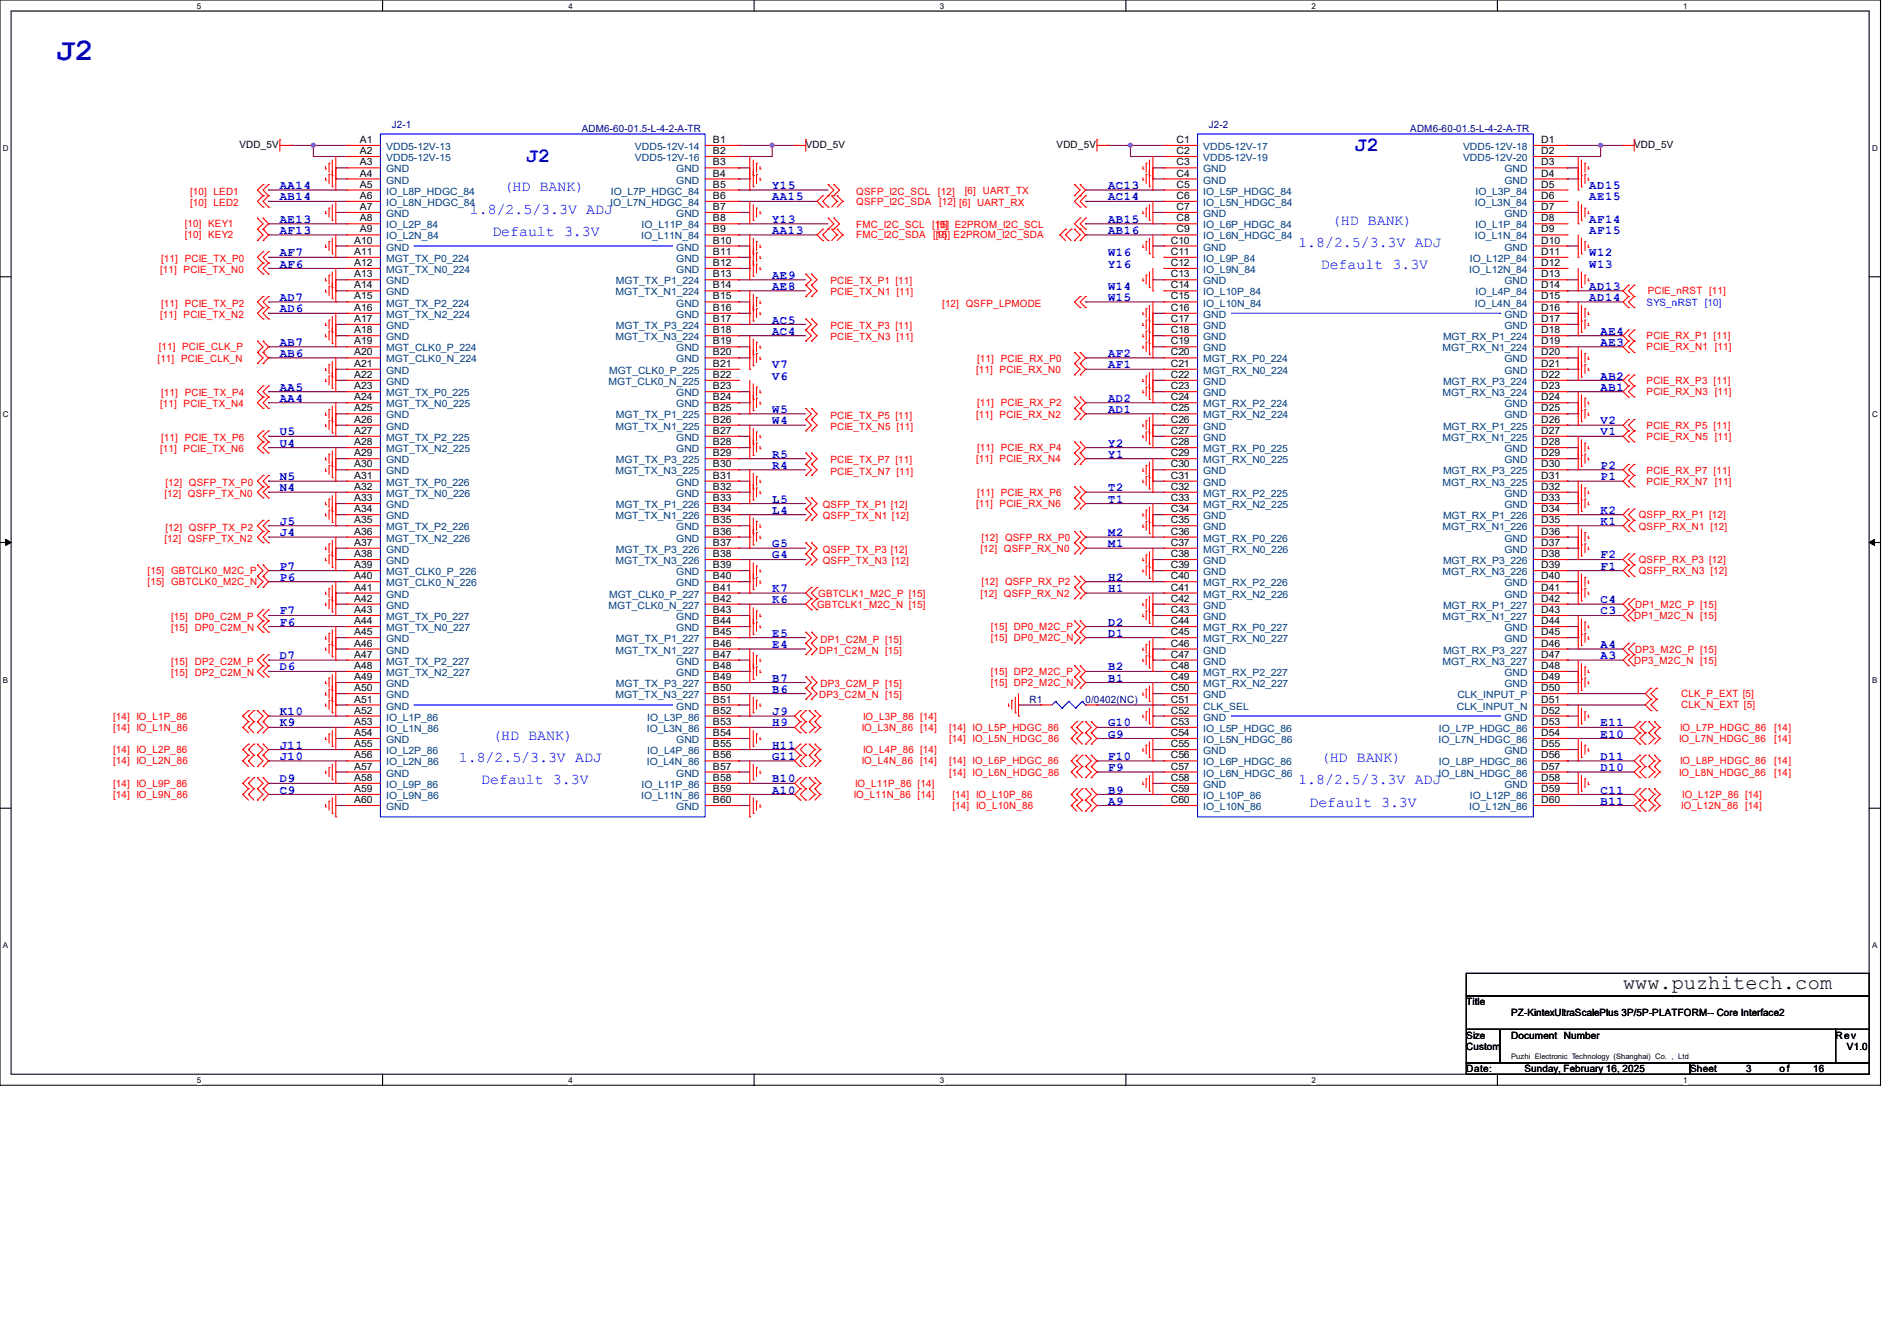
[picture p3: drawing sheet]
<svg xmlns="http://www.w3.org/2000/svg" width="297mm" height="210mm" viewBox="0 0 297 210" stroke-linecap="round" stroke-linejoin="round" font-family="sans-serif">
<defs><g id="words">
<text font-size="5" fill="#00f" x="8.8" y="9.4">J2</text>
<g font-size="3.2" fill="#00f">
<text x="212" y="23.6">J2</text>
<text x="82.3" y="25.4">J2</text>
</g>
<text font-size="3.2" x="254.1" y="154.9">www.puzhitech.com</text>
<g font-size="2.3" fill="#00f">
<text x="78.9" y="29.9">(HD BANK)</text>
<text x="73.6" y="33.4">1.8/2.5/3.3V ADJ</text>
<text x="208.5" y="35.2">(HD BANK)</text>
<text x="77.1" y="37">Default 3.3V</text>
<text x="203.3" y="38.7">1.8/2.5/3.3V ADJ</text>
<text x="206.8" y="42.2">Default 3.3V</text>
<text x="71.8" y="119.3">1.8/2.5/3.3V ADJ</text>
<text x="77.1" y="115.8">(HD BANK)</text>
<text x="206.8" y="119.3">(HD BANK)</text>
<text x="75.4" y="122.8">Default 3.3V</text>
<text x="203.3" y="122.8">1.8/2.5/3.3V ADJ</text>
<text x="205" y="126.3">Default 3.3V</text>
</g>
<g font-size="1.9" fill="#00f">
<text x="43.8" y="29.6">AA14</text>
<text x="120.9" y="29.6">Y15</text>
<text x="173.5" y="29.6">AC13</text>
<text x="248.8" y="29.6">AD15</text>
<text x="43.8" y="31.4">AB14</text>
<text x="43.8" y="34.9">AE13</text>
<text x="120.9" y="34.9">Y13</text>
<text x="120.9" y="31.4">AA15</text>
<text x="173.5" y="31.4">AC14</text>
<text x="173.5" y="34.9">AB15</text>
<text x="248.8" y="31.4">AE15</text>
<text x="248.8" y="34.9">AF14</text>
<text x="43.8" y="36.7">AF13</text>
<text x="43.8" y="41.9">AF6</text>
<text x="43.8" y="40.1">AF7</text>
<text x="120.9" y="36.7">AA13</text>
<text x="173.5" y="36.7">AB16</text>
<text x="173.5" y="41.9">Y16</text>
<text x="173.5" y="40.1">W16</text>
<text x="248.8" y="41.9">W13</text>
<text x="248.8" y="40.1">W12</text>
<text x="248.8" y="36.7">AF15</text>
<text x="43.8" y="47.2">AD7</text>
<text x="120.9" y="45.4">AE8</text>
<text x="120.9" y="43.6">AE9</text>
<text x="173.5" y="47.2">W15</text>
<text x="173.5" y="45.4">W14</text>
<text x="248.8" y="47.2">AD14</text>
<text x="248.8" y="45.4">AD13</text>
<text x="43.8" y="48.9">AD6</text>
<text x="120.9" y="52.4">AC4</text>
<text x="120.9" y="50.7">AC5</text>
<text x="250.6" y="52.4">AE4</text>
<text x="43.8" y="55.9">AB6</text>
<text x="43.8" y="54.2">AB7</text>
<text x="120.9" y="59.4">V6</text>
<text x="120.9" y="57.7">V7</text>
<text x="173.5" y="57.7">AF1</text>
<text x="173.5" y="55.9">AF2</text>
<text x="250.6" y="54.2">AE3</text>
<text x="250.6" y="59.4">AB2</text>
<text x="43.8" y="62.9">AA4</text>
<text x="43.8" y="61.2">AA5</text>
<text x="120.9" y="64.7">W5</text>
<text x="173.5" y="64.7">AD1</text>
<text x="173.5" y="62.9">AD2</text>
<text x="250.6" y="61.2">AB1</text>
<text x="43.8" y="69.9">U4</text>
<text x="43.8" y="68.2">U5</text>
<text x="120.9" y="66.4">W4</text>
<text x="120.9" y="71.7">R5</text>
<text x="173.5" y="71.7">Y1</text>
<text x="173.5" y="69.9">Y2</text>
<text x="250.6" y="68.2">V1</text>
<text x="250.6" y="66.4">V2</text>
<text x="43.8" y="77">N4</text>
<text x="43.8" y="75.2">N5</text>
<text x="120.9" y="73.4">R4</text>
<text x="173.5" y="77">T2</text>
<text x="250.6" y="75.2">P1</text>
<text x="250.6" y="73.4">P2</text>
<text x="43.8" y="83.9">J4</text>
<text x="43.8" y="82.2">J5</text>
<text x="120.9" y="80.5">L4</text>
<text x="120.9" y="78.7">L5</text>
<text x="173.5" y="78.7">T1</text>
<text x="173.5" y="83.9">M2</text>
<text x="250.6" y="82.2">K1</text>
<text x="250.6" y="80.5">K2</text>
<text x="43.8" y="89.2">P7</text>
<text x="120.9" y="87.5">G4</text>
<text x="120.9" y="85.7">G5</text>
<text x="173.5" y="85.7">M1</text>
<text x="250.6" y="89.2">F1</text>
<text x="250.6" y="87.5">F2</text>
<text x="43.8" y="91">P6</text>
<text x="120.9" y="94.5">K6</text>
<text x="120.9" y="92.7">K7</text>
<text x="173.5" y="92.7">H1</text>
<text x="173.5" y="91">H2</text>
<text x="250.6" y="94.5">C4</text>
<text x="43.8" y="98">F6</text>
<text x="43.8" y="96.2">F7</text>
<text x="120.9" y="101.5">E4</text>
<text x="120.9" y="99.7">E5</text>
<text x="173.5" y="99.7">D1</text>
<text x="173.5" y="98">D2</text>
<text x="250.6" y="96.2">C3</text>
<text x="250.6" y="101.5">A4</text>
<text x="43.8" y="105">D6</text>
<text x="43.8" y="103.3">D7</text>
<text x="120.9" y="106.8">B7</text>
<text x="173.5" y="106.8">B1</text>
<text x="173.5" y="105">B2</text>
<text x="250.6" y="103.3">A3</text>
<text x="43.8" y="113.7">K9</text>
<text x="43.8" y="112">K10</text>
<text x="120.9" y="108.5">B6</text>
<text x="120.9" y="113.7">H9</text>
<text x="120.9" y="112">J9</text>
<text x="173.5" y="113.7">G10</text>
<text x="250.6" y="113.7">E11</text>
<text x="43.8" y="119">J10</text>
<text x="43.8" y="117.3">J11</text>
<text x="120.9" y="119">G11</text>
<text x="120.9" y="117.3">H11</text>
<text x="173.5" y="115.5">G9</text>
<text x="173.5" y="119">F10</text>
<text x="250.6" y="115.5">E10</text>
<text x="250.6" y="119">D11</text>
<text x="43.8" y="124.3">C9</text>
<text x="43.8" y="122.5">D9</text>
<text x="120.9" y="124.3">A10</text>
<text x="120.9" y="122.5">B10</text>
<text x="173.5" y="124.3">B9</text>
<text x="173.5" y="120.8">F9</text>
<text x="250.6" y="124.3">C11</text>
<text x="250.6" y="120.8">D10</text>
<text x="173.5" y="126">A9</text>
<text x="250.6" y="126">B11</text>
</g>
<g font-size="1.6">
<text x="37.5" y="23.2">VDD_5V</text>
<text x="56.3" y="22.4">A1</text>
<text x="111.6" y="22.4">B1</text>
<text x="126.2" y="23.2">VDD_5V</text>
<text x="165.4" y="23.2">VDD_5V</text>
<text x="184.2" y="22.4">C1</text>
<text x="241.3" y="22.4">D1</text>
<text x="255.9" y="23.2">VDD_5V</text>
<text x="56.3" y="24.1">A2</text>
<text x="56.3" y="25.9">A3</text>
<text x="56.3" y="27.6">A4</text>
<text x="56.3" y="29.4">A5</text>
<text x="111.6" y="24.1">B2</text>
<text x="111.6" y="25.9">B3</text>
<text x="111.6" y="27.6">B4</text>
<text x="111.6" y="29.4">B5</text>
<text x="184.2" y="24.1">C2</text>
<text x="184.2" y="25.9">C3</text>
<text x="184.2" y="27.6">C4</text>
<text x="184.2" y="29.4">C5</text>
<text x="241.3" y="24.1">D2</text>
<text x="241.3" y="25.9">D3</text>
<text x="241.3" y="27.6">D4</text>
<text x="241.3" y="29.4">D5</text>
<text x="56.3" y="31.2">A6</text>
<text x="56.3" y="32.9">A7</text>
<text x="56.3" y="34.7">A8</text>
<text x="111.6" y="31.2">B6</text>
<text x="111.6" y="32.9">B7</text>
<text x="111.6" y="34.7">B8</text>
<text x="184.2" y="31.2">C6</text>
<text x="184.2" y="32.9">C7</text>
<text x="184.2" y="34.7">C8</text>
<text x="241.3" y="31.2">D6</text>
<text x="241.3" y="32.9">D7</text>
<text x="241.3" y="34.7">D8</text>
<text x="55.5" y="38.1">A10</text>
<text x="55.5" y="39.9">A11</text>
<text x="55.5" y="41.7">A12</text>
<text x="56.3" y="36.4">A9</text>
<text x="111.6" y="36.4">B9</text>
<text x="111.6" y="38.1">B10</text>
<text x="111.6" y="39.9">B11</text>
<text x="111.6" y="41.7">B12</text>
<text x="183.3" y="38.1">C10</text>
<text x="183.3" y="39.9">C11</text>
<text x="183.3" y="41.7">C12</text>
<text x="184.2" y="36.4">C9</text>
<text x="241.3" y="36.4">D9</text>
<text x="241.3" y="38.1">D10</text>
<text x="241.3" y="39.9">D11</text>
<text x="241.3" y="41.7">D12</text>
<text x="55.5" y="43.4">A13</text>
<text x="55.5" y="45.2">A14</text>
<text x="55.5" y="46.9">A15</text>
<text x="111.6" y="43.4">B13</text>
<text x="111.6" y="45.2">B14</text>
<text x="111.6" y="46.9">B15</text>
<text x="183.3" y="43.4">C13</text>
<text x="183.3" y="45.2">C14</text>
<text x="183.3" y="46.9">C15</text>
<text x="241.3" y="43.4">D13</text>
<text x="241.3" y="45.2">D14</text>
<text x="241.3" y="46.9">D15</text>
<text x="55.5" y="48.7">A16</text>
<text x="55.5" y="50.4">A17</text>
<text x="55.5" y="52.2">A18</text>
<text x="55.5" y="53.9">A19</text>
<text x="111.6" y="48.7">B16</text>
<text x="111.6" y="50.4">B17</text>
<text x="111.6" y="52.2">B18</text>
<text x="111.6" y="53.9">B19</text>
<text x="183.3" y="48.7">C16</text>
<text x="183.3" y="50.4">C17</text>
<text x="183.3" y="52.2">C18</text>
<text x="183.3" y="53.9">C19</text>
<text x="241.3" y="48.7">D16</text>
<text x="241.3" y="50.4">D17</text>
<text x="241.3" y="52.2">D18</text>
<text x="241.3" y="53.9">D19</text>
<text x="55.5" y="55.7">A20</text>
<text x="55.5" y="57.4">A21</text>
<text x="55.5" y="59.2">A22</text>
<text x="111.6" y="55.7">B20</text>
<text x="111.6" y="57.4">B21</text>
<text x="111.6" y="59.2">B22</text>
<text x="183.3" y="55.7">C20</text>
<text x="183.3" y="57.4">C21</text>
<text x="183.3" y="59.2">C22</text>
<text x="241.3" y="55.7">D20</text>
<text x="241.3" y="57.4">D21</text>
<text x="241.3" y="59.2">D22</text>
<text x="55.5" y="61">A23</text>
<text x="55.5" y="62.7">A24</text>
<text x="55.5" y="64.4">A25</text>
<text x="111.6" y="61">B23</text>
<text x="111.6" y="62.7">B24</text>
<text x="111.6" y="64.4">B25</text>
<text x="183.3" y="61">C23</text>
<text x="183.3" y="62.7">C24</text>
<text x="183.3" y="64.4">C25</text>
<text x="241.3" y="61">D23</text>
<text x="241.3" y="62.7">D24</text>
<text x="241.3" y="64.4">D25</text>
<text x="55.5" y="66.2">A26</text>
<text x="55.5" y="67.9">A27</text>
<text x="55.5" y="69.7">A28</text>
<text x="55.5" y="71.5">A29</text>
<text x="111.6" y="66.2">B26</text>
<text x="111.6" y="67.9">B27</text>
<text x="111.6" y="69.7">B28</text>
<text x="111.6" y="71.5">B29</text>
<text x="183.3" y="66.2">C26</text>
<text x="183.3" y="67.9">C27</text>
<text x="183.3" y="69.7">C28</text>
<text x="183.3" y="71.5">C29</text>
<text x="241.3" y="66.2">D26</text>
<text x="241.3" y="67.9">D27</text>
<text x="241.3" y="69.7">D28</text>
<text x="241.3" y="71.5">D29</text>
<text x="55.5" y="73.2">A30</text>
<text x="55.5" y="75">A31</text>
<text x="55.5" y="76.7">A32</text>
<text x="111.6" y="73.2">B30</text>
<text x="111.6" y="75">B31</text>
<text x="111.6" y="76.7">B32</text>
<text x="183.3" y="73.2">C30</text>
<text x="183.3" y="75">C31</text>
<text x="183.3" y="76.7">C32</text>
<text x="241.3" y="73.2">D30</text>
<text x="241.3" y="75">D31</text>
<text x="241.3" y="76.7">D32</text>
<text x="55.5" y="78.5">A33</text>
<text x="55.5" y="80.2">A34</text>
<text x="55.5" y="82">A35</text>
<text x="55.5" y="83.7">A36</text>
<text x="111.6" y="78.5">B33</text>
<text x="111.6" y="80.2">B34</text>
<text x="111.6" y="82">B35</text>
<text x="111.6" y="83.7">B36</text>
<text x="183.3" y="78.5">C33</text>
<text x="183.3" y="80.2">C34</text>
<text x="183.3" y="82">C35</text>
<text x="183.3" y="83.7">C36</text>
<text x="241.3" y="78.5">D33</text>
<text x="241.3" y="80.2">D34</text>
<text x="241.3" y="82">D35</text>
<text x="241.3" y="83.7">D36</text>
<text x="55.5" y="85.5">A37</text>
<text x="55.5" y="87.2">A38</text>
<text x="55.5" y="89">A39</text>
<text x="111.6" y="85.5">B37</text>
<text x="111.6" y="87.2">B38</text>
<text x="111.6" y="89">B39</text>
<text x="183.3" y="85.5">C37</text>
<text x="183.3" y="87.2">C38</text>
<text x="183.3" y="89">C39</text>
<text x="241.3" y="85.5">D37</text>
<text x="241.3" y="87.2">D38</text>
<text x="241.3" y="89">D39</text>
<text x="55.5" y="90.7">A40</text>
<text x="55.5" y="92.5">A41</text>
<text x="55.5" y="94.2">A42</text>
<text x="111.6" y="90.7">B40</text>
<text x="111.6" y="92.5">B41</text>
<text x="111.6" y="94.2">B42</text>
<text x="183.3" y="90.7">C40</text>
<text x="183.3" y="92.5">C41</text>
<text x="183.3" y="94.2">C42</text>
<text x="241.3" y="90.7">D40</text>
<text x="241.3" y="92.5">D41</text>
<text x="241.3" y="94.2">D42</text>
<text x="55.5" y="96">A43</text>
<text x="55.5" y="97.7">A44</text>
<text x="55.5" y="99.5">A45</text>
<text x="55.5" y="101.3">A46</text>
<text x="111.6" y="96">B43</text>
<text x="111.6" y="97.7">B44</text>
<text x="111.6" y="99.5">B45</text>
<text x="111.6" y="101.3">B46</text>
<text x="183.3" y="96">C43</text>
<text x="183.3" y="97.7">C44</text>
<text x="183.3" y="99.5">C45</text>
<text x="183.3" y="101.3">C46</text>
<text x="241.3" y="96">D43</text>
<text x="241.3" y="97.7">D44</text>
<text x="241.3" y="99.5">D45</text>
<text x="241.3" y="101.3">D46</text>
<text x="55.5" y="103">A47</text>
<text x="55.5" y="104.8">A48</text>
<text x="55.5" y="106.5">A49</text>
<text x="111.6" y="103">B47</text>
<text x="111.6" y="104.8">B48</text>
<text x="111.6" y="106.5">B49</text>
<text x="183.3" y="103">C47</text>
<text x="183.3" y="104.8">C48</text>
<text x="183.3" y="106.5">C49</text>
<text x="241.3" y="103">D47</text>
<text x="241.3" y="104.8">D48</text>
<text x="241.3" y="106.5">D49</text>
<text x="55.5" y="108.2">A50</text>
<text x="55.5" y="110">A51</text>
<text x="55.5" y="111.8">A52</text>
<text x="55.5" y="113.5">A53</text>
<text x="111.6" y="108.2">B50</text>
<text x="111.6" y="110">B51</text>
<text x="111.6" y="111.8">B52</text>
<text x="111.6" y="113.5">B53</text>
<text x="183.3" y="108.2">C50</text>
<text x="183.3" y="110">C51</text>
<text x="183.3" y="111.8">C52</text>
<text x="183.3" y="113.5">C53</text>
<text x="241.3" y="108.2">D50</text>
<text x="241.3" y="110">D51</text>
<text x="241.3" y="111.8">D52</text>
<text x="241.3" y="113.5">D53</text>
<text x="55.5" y="115.3">A54</text>
<text x="55.5" y="117">A55</text>
<text x="55.5" y="118.8">A56</text>
<text x="111.6" y="115.3">B54</text>
<text x="111.6" y="117">B55</text>
<text x="111.6" y="118.8">B56</text>
<text x="183.3" y="115.3">C54</text>
<text x="183.3" y="117">C55</text>
<text x="183.3" y="118.8">C56</text>
<text x="241.3" y="115.3">D54</text>
<text x="241.3" y="117">D55</text>
<text x="241.3" y="118.8">D56</text>
<text x="55.5" y="120.5">A57</text>
<text x="55.5" y="122.3">A58</text>
<text x="55.5" y="124">A59</text>
<text x="55.5" y="125.8">A60</text>
<text x="111.6" y="120.5">B57</text>
<text x="111.6" y="122.3">B58</text>
<text x="111.6" y="124">B59</text>
<text x="111.6" y="125.8">B60</text>
<text x="183.3" y="120.5">C57</text>
<text x="183.3" y="122.3">C58</text>
<text x="183.3" y="124">C59</text>
<text x="183.3" y="125.8">C60</text>
<text x="241.3" y="120.5">D57</text>
<text x="241.3" y="122.3">D58</text>
<text x="241.3" y="124">D59</text>
<text x="241.3" y="125.8">D60</text>
<text x="229.6" y="157.4">Title</text>
<text x="236.6" y="159.2">PZ-KintexUltraScalePlus 3P/5P-PLATFORM-- Core Interface2</text>
<text x="229.6" y="164.4">Custom</text>
<text x="229.6" y="162.6">Size</text>
<text x="229.6" y="167.9">Date:</text>
<text x="236.6" y="162.6">Document Number</text>
<text x="238.7" y="167.9">Sunday, February 16, 2025</text>
<text x="264.6" y="167.9">Sheet</text>
<text x="273.4" y="167.9">3</text>
<text x="278.6" y="167.9">o f</text>
<text x="283.9" y="167.9">16</text>
<text x="287.4" y="162.6">Rev</text>
<text x="289.2" y="164.4">V1.0</text>
</g>
<g font-size="1.6" fill="#004080">
<text x="60.5" y="23.5">VDD5-12V-13</text>
<text x="99.4" y="23.5">VDD5-12V-14</text>
<text x="188.4" y="23.5">VDD5-12V-17</text>
<text x="229.1" y="23.5">VDD5-12V-18</text>
<text x="60.5" y="25.2">VDD5-12V-15</text>
<text x="60.5" y="27">GND</text>
<text x="60.5" y="28.7">GND</text>
<text x="99.4" y="25.2">VDD5-12V-16</text>
<text x="105.9" y="27">GND</text>
<text x="105.9" y="28.7">GND</text>
<text x="188.4" y="25.2">VDD5-12V-19</text>
<text x="188.4" y="27">GND</text>
<text x="188.4" y="28.7">GND</text>
<text x="229.1" y="25.2">VDD5-12V-20</text>
<text x="235.5" y="27">GND</text>
<text x="235.5" y="28.7">GND</text>
<text x="60.5" y="30.5">IO_L8P_HDGC_84</text>
<text x="60.5" y="32.3">IO_L8N_HDGC_84</text>
<text x="60.5" y="34">GND</text>
<text x="60.5" y="35.8">IO_L2P_84</text>
<text x="95.5" y="32.3">IO_L7N_HDGC_84</text>
<text x="95.6" y="30.5">IO_L7P_HDGC_84</text>
<text x="100.5" y="35.8">IO_L11P_84</text>
<text x="105.9" y="34">GND</text>
<text x="188.4" y="30.5">IO_L5P_HDGC_84</text>
<text x="188.4" y="32.3">IO_L5N_HDGC_84</text>
<text x="188.4" y="34">GND</text>
<text x="188.4" y="35.8">IO_L6P_HDGC_84</text>
<text x="230.9" y="32.3">IO_L3N_84</text>
<text x="231" y="30.5">IO_L3P_84</text>
<text x="231" y="35.8">IO_L1P_84</text>
<text x="235.5" y="34">GND</text>
<text x="60.5" y="37.5">IO_L2N_84</text>
<text x="60.5" y="39.2">GND</text>
<text x="60.5" y="41">MGT_TX_P0_224</text>
<text x="100.4" y="37.5">IO_L11N_84</text>
<text x="105.9" y="39.2">GND</text>
<text x="105.9" y="41">GND</text>
<text x="188.4" y="37.5">IO_L6N_HDGC_84</text>
<text x="188.4" y="39.2">GND</text>
<text x="188.4" y="41">IO_L9P_84</text>
<text x="230.1" y="41">IO_L12P_84</text>
<text x="230.9" y="37.5">IO_L1N_84</text>
<text x="235.5" y="39.2">GND</text>
<text x="60.5" y="42.8">MGT_TX_N0_224</text>
<text x="60.5" y="44.5">GND</text>
<text x="60.5" y="46.3">GND</text>
<text x="96.3" y="46.3">MGT_TX_N1_224</text>
<text x="96.4" y="44.5">MGT_TX_P1_224</text>
<text x="105.9" y="42.8">GND</text>
<text x="188.4" y="42.8">IO_L9N_84</text>
<text x="188.4" y="44.5">GND</text>
<text x="188.4" y="46.3">IO_L10P_84</text>
<text x="230" y="42.8">IO_L12N_84</text>
<text x="231" y="46.3">IO_L4P_84</text>
<text x="235.5" y="44.5">GND</text>
<text x="60.5" y="48">MGT_TX_P2_224</text>
<text x="60.5" y="49.8">MGT_TX_N2_224</text>
<text x="60.5" y="51.5">GND</text>
<text x="60.5" y="53.3">GND</text>
<text x="96.3" y="53.3">MGT_TX_N3_224</text>
<text x="96.4" y="51.5">MGT_TX_P3_224</text>
<text x="105.9" y="48">GND</text>
<text x="105.9" y="49.8">GND</text>
<text x="188.4" y="48">IO_L10N_84</text>
<text x="188.4" y="49.8">GND</text>
<text x="188.4" y="51.5">GND</text>
<text x="188.4" y="53.3">GND</text>
<text x="225.9" y="53.3">MGT_RX_P1_224</text>
<text x="230.9" y="48">IO_L4N_84</text>
<text x="235.5" y="49.8">GND</text>
<text x="235.5" y="51.5">GND</text>
<text x="60.5" y="55">MGT_CLK0_P_224</text>
<text x="60.5" y="56.8">MGT_CLK0_N_224</text>
<text x="60.5" y="58.5">GND</text>
<text x="95.4" y="58.5">MGT_CLK0_P_225</text>
<text x="105.9" y="55">GND</text>
<text x="105.9" y="56.8">GND</text>
<text x="188.4" y="55">GND</text>
<text x="188.4" y="56.8">MGT_RX_P0_224</text>
<text x="188.4" y="58.5">MGT_RX_N0_224</text>
<text x="225.8" y="55">MGT_RX_N1_224</text>
<text x="235.5" y="56.8">GND</text>
<text x="235.5" y="58.5">GND</text>
<text x="60.5" y="60.3">GND</text>
<text x="60.5" y="62.1">MGT_TX_P0_225</text>
<text x="60.5" y="63.8">MGT_TX_N0_225</text>
<text x="60.5" y="65.5">GND</text>
<text x="95.3" y="60.3">MGT_CLK0_N_225</text>
<text x="96.4" y="65.5">MGT_TX_P1_225</text>
<text x="105.9" y="62.1">GND</text>
<text x="105.9" y="63.8">GND</text>
<text x="188.4" y="60.3">GND</text>
<text x="188.4" y="62.1">GND</text>
<text x="188.4" y="63.8">MGT_RX_P2_224</text>
<text x="188.4" y="65.5">MGT_RX_N2_224</text>
<text x="225.8" y="62.1">MGT_RX_N3_224</text>
<text x="225.9" y="60.3">MGT_RX_P3_224</text>
<text x="235.5" y="63.8">GND</text>
<text x="235.5" y="65.5">GND</text>
<text x="60.5" y="67.3">GND</text>
<text x="60.5" y="69">MGT_TX_P2_225</text>
<text x="60.5" y="70.8">MGT_TX_N2_225</text>
<text x="96.3" y="67.3">MGT_TX_N1_225</text>
<text x="105.9" y="69">GND</text>
<text x="105.9" y="70.8">GND</text>
<text x="188.4" y="67.3">GND</text>
<text x="188.4" y="69">GND</text>
<text x="188.4" y="70.8">MGT_RX_P0_225</text>
<text x="225.8" y="69">MGT_RX_N1_225</text>
<text x="225.9" y="67.3">MGT_RX_P1_225</text>
<text x="235.5" y="70.8">GND</text>
<text x="60.5" y="72.6">GND</text>
<text x="60.5" y="74.3">GND</text>
<text x="60.5" y="76.1">MGT_TX_P0_226</text>
<text x="60.5" y="77.8">MGT_TX_N0_226</text>
<text x="96.3" y="74.3">MGT_TX_N3_225</text>
<text x="96.4" y="72.6">MGT_TX_P3_225</text>
<text x="105.9" y="76.1">GND</text>
<text x="105.9" y="77.8">GND</text>
<text x="188.4" y="72.6">MGT_RX_N0_225</text>
<text x="188.4" y="74.3">GND</text>
<text x="188.4" y="76.1">GND</text>
<text x="188.4" y="77.8">MGT_RX_P2_225</text>
<text x="225.8" y="76.1">MGT_RX_N3_225</text>
<text x="225.9" y="74.3">MGT_RX_P3_225</text>
<text x="235.5" y="72.6">GND</text>
<text x="235.5" y="77.8">GND</text>
<text x="60.5" y="79.6">GND</text>
<text x="60.5" y="81.3">GND</text>
<text x="60.5" y="83.1">MGT_TX_P2_226</text>
<text x="96.3" y="81.3">MGT_TX_N1_226</text>
<text x="96.4" y="79.6">MGT_TX_P1_226</text>
<text x="105.9" y="83.1">GND</text>
<text x="188.4" y="79.6">MGT_RX_N2_225</text>
<text x="188.4" y="81.3">GND</text>
<text x="188.4" y="83.1">GND</text>
<text x="225.8" y="83.1">MGT_RX_N1_226</text>
<text x="225.9" y="81.3">MGT_RX_P1_226</text>
<text x="235.5" y="79.6">GND</text>
<text x="60.5" y="84.8">MGT_TX_N2_226</text>
<text x="60.5" y="86.6">GND</text>
<text x="60.5" y="88.3">GND</text>
<text x="96.3" y="88.3">MGT_TX_N3_226</text>
<text x="96.4" y="86.6">MGT_TX_P3_226</text>
<text x="105.9" y="84.8">GND</text>
<text x="188.4" y="84.8">MGT_RX_P0_226</text>
<text x="188.4" y="86.6">MGT_RX_N0_226</text>
<text x="188.4" y="88.3">GND</text>
<text x="225.9" y="88.3">MGT_RX_P3_226</text>
<text x="235.5" y="84.8">GND</text>
<text x="235.5" y="86.6">GND</text>
<text x="60.5" y="90.1">MGT_CLK0_P_226</text>
<text x="60.5" y="91.8">MGT_CLK0_N_226</text>
<text x="60.5" y="93.6">GND</text>
<text x="60.5" y="95.3">GND</text>
<text x="95.3" y="95.3">MGT_CLK0_N_227</text>
<text x="95.4" y="93.6">MGT_CLK0_P_227</text>
<text x="105.9" y="90.1">GND</text>
<text x="105.9" y="91.8">GND</text>
<text x="188.4" y="90.1">GND</text>
<text x="188.4" y="91.8">MGT_RX_P2_226</text>
<text x="188.4" y="93.6">MGT_RX_N2_226</text>
<text x="188.4" y="95.3">GND</text>
<text x="225.8" y="90.1">MGT_RX_N3_226</text>
<text x="225.9" y="95.3">MGT_RX_P1_227</text>
<text x="235.5" y="91.8">GND</text>
<text x="235.5" y="93.6">GND</text>
<text x="60.5" y="97.1">MGT_TX_P0_227</text>
<text x="60.5" y="98.8">MGT_TX_N0_227</text>
<text x="60.5" y="100.6">GND</text>
<text x="96.4" y="100.6">MGT_TX_P1_227</text>
<text x="105.9" y="97.1">GND</text>
<text x="105.9" y="98.8">GND</text>
<text x="188.4" y="97.1">GND</text>
<text x="188.4" y="98.8">MGT_RX_P0_227</text>
<text x="188.4" y="100.6">MGT_RX_N0_227</text>
<text x="225.8" y="97.1">MGT_RX_N1_227</text>
<text x="235.5" y="98.8">GND</text>
<text x="235.5" y="100.6">GND</text>
<text x="60.5" y="102.4">GND</text>
<text x="60.5" y="104.1">MGT_TX_P2_227</text>
<text x="60.5" y="105.9">MGT_TX_N2_227</text>
<text x="60.5" y="107.6">GND</text>
<text x="96.3" y="102.4">MGT_TX_N1_227</text>
<text x="96.4" y="107.6">MGT_TX_P3_227</text>
<text x="105.9" y="104.1">GND</text>
<text x="105.9" y="105.9">GND</text>
<text x="188.4" y="102.4">GND</text>
<text x="188.4" y="104.1">GND</text>
<text x="188.4" y="105.9">MGT_RX_P2_227</text>
<text x="188.4" y="107.6">MGT_RX_N2_227</text>
<text x="225.8" y="104.1">MGT_RX_N3_227</text>
<text x="225.9" y="102.4">MGT_RX_P3_227</text>
<text x="235.5" y="105.9">GND</text>
<text x="235.5" y="107.6">GND</text>
<text x="60.5" y="109.3">GND</text>
<text x="60.5" y="111.1">GND</text>
<text x="60.5" y="112.9">IO_L1P_86</text>
<text x="96.3" y="109.3">MGT_TX_N3_227</text>
<text x="101.3" y="112.9">IO_L3P_86</text>
<text x="105.9" y="111.1">GND</text>
<text x="188.4" y="109.3">GND</text>
<text x="188.4" y="111.1">CLK_SEL</text>
<text x="188.4" y="112.9">GND</text>
<text x="228.1" y="111.1">CLK_INPUT_N</text>
<text x="228.2" y="109.3">CLK_INPUT_P</text>
<text x="235.5" y="112.9">GND</text>
<text x="60.5" y="114.6">IO_L1N_86</text>
<text x="60.5" y="116.4">GND</text>
<text x="60.5" y="118.1">IO_L2P_86</text>
<text x="60.5" y="119.9">IO_L2N_86</text>
<text x="101.3" y="114.6">IO_L3N_86</text>
<text x="101.3" y="119.9">IO_L4N_86</text>
<text x="101.3" y="118.1">IO_L4P_86</text>
<text x="105.9" y="116.4">GND</text>
<text x="188.4" y="114.6">IO_L5P_HDGC_86</text>
<text x="188.4" y="116.4">IO_L5N_HDGC_86</text>
<text x="188.4" y="118.1">GND</text>
<text x="188.4" y="119.9">IO_L6P_HDGC_86</text>
<text x="225.2" y="116.4">IO_L7N_HDGC_86</text>
<text x="225.3" y="114.6">IO_L7P_HDGC_86</text>
<text x="225.3" y="119.9">IO_L8P_HDGC_86</text>
<text x="235.5" y="118.1">GND</text>
<text x="60.5" y="121.6">GND</text>
<text x="60.5" y="123.4">IO_L9P_86</text>
<text x="60.5" y="125.1">IO_L9N_86</text>
<text x="100.4" y="125.1">IO_L11N_86</text>
<text x="100.5" y="123.4">IO_L11P_86</text>
<text x="105.9" y="121.6">GND</text>
<text x="188.4" y="121.6">IO_L6N_HDGC_86</text>
<text x="188.4" y="123.4">GND</text>
<text x="188.4" y="125.1">IO_L10P_86</text>
<text x="225.2" y="121.6">IO_L8N_HDGC_86</text>
<text x="230.1" y="125.1">IO_L12P_86</text>
<text x="235.5" y="123.4">GND</text>
<text x="60.5" y="126.9">GND</text>
<text x="105.9" y="126.9">GND</text>
<text x="188.4" y="126.9">IO_L10N_86</text>
<text x="230" y="126.9">IO_L12N_86</text>
</g>
<g font-size="1.6" fill="#000080">
<text x="61.3" y="20">J2-1</text>
<text x="91.1" y="20.7">ADM6-60-01.5-L-4-2-A-TR</text>
<text x="189.3" y="20">J2-2</text>
<text x="220.8" y="20.7">ADM6-60-01.5-L-4-2-A-TR</text>
<text x="161.2" y="110.1">R1</text>
<text x="170" y="110.1">0/0402(NC)</text>
</g>
<g font-size="1.6" fill="#f00">
<text x="28.9" y="35.6">[10] KEY1</text>
<text x="29.8" y="30.5">[10] LED1</text>
<text x="29.8" y="32.3">[10] LED2</text>
<text x="134.1" y="32.1">QSFP_I2C_SDA</text>
<text x="134.1" y="30.5">QSFP_I2C_SCL</text>
<text x="134.1" y="35.8">FMC_I2C_SCL</text>
<text x="146" y="35.8">[15] E2PROM_I2C_SCL</text>
<text x="146.7" y="35.8">[9]</text>
<text x="146.9" y="30.5">[12]</text>
<text x="147" y="32.1">[12] [6] UART_RX</text>
<text x="151" y="30.4">[6] UART_TX</text>
<text x="25.2" y="41">[11] PCIE_TX_P0</text>
<text x="28.9" y="37.3">[10] KEY2</text>
<text x="134.1" y="37.3">FMC_I2C_SDA</text>
<text x="146.1" y="37.3">[15] E2PROM_I2C_SDA</text>
<text x="146.5" y="37.3">[9]</text>
<text x="25.1" y="42.8">[11] PCIE_TX_N0</text>
<text x="130" y="46.3">PCIE_TX_N1 [11]</text>
<text x="130" y="44.5">PCIE_TX_P1 [11]</text>
<text x="258" y="46.1">PCIE_nRST [11]</text>
<text x="25.1" y="49.8">[11] PCIE_TX_N2</text>
<text x="25.2" y="48">[11] PCIE_TX_P2</text>
<text x="130" y="51.6">PCIE_TX_P3 [11]</text>
<text x="130" y="53.3">PCIE_TX_N3 [11]</text>
<text x="147.5" y="48">[12] QSFP_LPMODE</text>
<text x="257.8" y="53.1">PCIE_RX_P1 [11]</text>
<text x="24.7" y="56.6">[11] PCIE_CLK_N</text>
<text x="24.8" y="54.9">[11] PCIE_CLK_P</text>
<text x="152.8" y="58.4">[11] PCIE_RX_N0</text>
<text x="153" y="56.6">[11] PCIE_RX_P0</text>
<text x="257.8" y="54.9">PCIE_RX_N1 [11]</text>
<text x="25.1" y="63.8">[11] PCIE_TX_N4</text>
<text x="25.2" y="62.1">[11] PCIE_TX_P4</text>
<text x="130" y="65.6">PCIE_TX_P5 [11]</text>
<text x="152.8" y="65.4">[11] PCIE_RX_N2</text>
<text x="153" y="63.6">[11] PCIE_RX_P2</text>
<text x="257.8" y="60.2">PCIE_RX_P3 [11]</text>
<text x="257.8" y="61.9">PCIE_RX_N3 [11]</text>
<text x="25.1" y="70.8">[11] PCIE_TX_N6</text>
<text x="25.2" y="69.1">[11] PCIE_TX_P6</text>
<text x="130" y="67.3">PCIE_TX_N5 [11]</text>
<text x="153" y="70.7">[11] PCIE_RX_P4</text>
<text x="257.8" y="67.1">PCIE_RX_P5 [11]</text>
<text x="257.8" y="68.9">PCIE_RX_N5 [11]</text>
<text x="25.7" y="77.8">[12] QSFP_TX_N0</text>
<text x="25.9" y="76.1">[12] QSFP_TX_P0</text>
<text x="130" y="72.6">PCIE_TX_P7 [11]</text>
<text x="130" y="74.3">PCIE_TX_N7 [11]</text>
<text x="152.8" y="72.4">[11] PCIE_RX_N4</text>
<text x="153" y="77.7">[11] PCIE_RX_P6</text>
<text x="257.8" y="74.2">PCIE_RX_P7 [11]</text>
<text x="257.8" y="75.9">PCIE_RX_N7 [11]</text>
<text x="25.9" y="83.1">[12] QSFP_TX_P2</text>
<text x="128.8" y="81.3">QSFP_TX_N1 [12]</text>
<text x="128.8" y="79.6">QSFP_TX_P1 [12]</text>
<text x="152.8" y="79.4">[11] PCIE_RX_N6</text>
<text x="256.6" y="82.9">QSFP_RX_N1 [12]</text>
<text x="256.6" y="81.2">QSFP_RX_P1 [12]</text>
<text x="23.1" y="89.9">[15] GBTCLK0_M2C_P</text>
<text x="25.7" y="84.8">[12] QSFP_TX_N2</text>
<text x="128.8" y="88.3">QSFP_TX_N3 [12]</text>
<text x="128.8" y="86.6">QSFP_TX_P3 [12]</text>
<text x="153.5" y="86.4">[12] QSFP_RX_N0</text>
<text x="153.7" y="84.7">[12] QSFP_RX_P0</text>
<text x="256.6" y="89.9">QSFP_RX_N3 [12]</text>
<text x="256.6" y="88.2">QSFP_RX_P3 [12]</text>
<text x="23.1" y="91.7">[15] GBTCLK0_M2C_N</text>
<text x="127.9" y="95.2">GBTCLK1_M2C_N [15]</text>
<text x="128.1" y="93.4">GBTCLK1_M2C_P [15]</text>
<text x="153.5" y="93.4">[12] QSFP_RX_N2</text>
<text x="153.7" y="91.7">[12] QSFP_RX_P2</text>
<text x="256" y="95.2">DP1_M2C_P [15]</text>
<text x="26.8" y="97.1">[15] DP0_C2M_P</text>
<text x="26.8" y="98.8">[15] DP0_C2M_N</text>
<text x="128.4" y="100.6">DP1_C2M_P [15]</text>
<text x="155.1" y="98.7">[15] DP0_M2C_P</text>
<text x="155.1" y="100.5">[15] DP0_M2C_N</text>
<text x="255.9" y="96.9">DP1_M2C_N [15]</text>
<text x="26.8" y="105.9">[15] DP2_C2M_N</text>
<text x="26.8" y="104.1">[15] DP2_C2M_P</text>
<text x="128.3" y="102.4">DP1_C2M_N [15]</text>
<text x="128.4" y="107.6">DP3_C2M_P [15]</text>
<text x="155.1" y="107.4">[15] DP2_M2C_N</text>
<text x="155.1" y="105.7">[15] DP2_M2C_P</text>
<text x="255.9" y="104">DP3_M2C_N [15]</text>
<text x="256" y="102.2">DP3_M2C_P [15]</text>
<text x="17.7" y="112.7">[14] IO_L1P_86</text>
<text x="128.3" y="109.4">DP3_C2M_N [15]</text>
<text x="135.1" y="112.7">IO_L3P_86 [14]</text>
<text x="263.2" y="109.2">CLK_P_EXT [5]</text>
<text x="263.2" y="111">CLK_N_EXT [5]</text>
<text x="17.7" y="119.7">[14] IO_L2N_86</text>
<text x="17.7" y="118">[14] IO_L2P_86</text>
<text x="17.7" y="114.5">[14] IO_L1N_86</text>
<text x="134.9" y="119.7">IO_L4N_86 [14]</text>
<text x="134.9" y="114.5">IO_L3N_86 [14]</text>
<text x="135.1" y="118">IO_L4P_86 [14]</text>
<text x="148.6" y="114.5">[14] IO_L5P_HDGC_86</text>
<text x="148.6" y="119.7">[14] IO_L6P_HDGC_86</text>
<text x="148.6" y="116.2">[14] IO_L5N_HDGC_86</text>
<text x="262.9" y="116.2">IO_L7N_HDGC_86</text>
<text x="263.1" y="114.5">IO_L7P_HDGC_86</text>
<text x="263.1" y="119.7">IO_L8P_HDGC_86</text>
<text x="277.8" y="116.2">[14]</text>
<text x="277.8" y="114.5">[14]</text>
<text x="277.8" y="119.7">[14]</text>
<text x="17.7" y="123.2">[14] IO_L9P_86</text>
<text x="17.7" y="125">[14] IO_L9N_86</text>
<text x="133.7" y="125">IO_L11N_86 [14]</text>
<text x="133.9" y="123.2">IO_L11P_86 [14]</text>
<text x="148.6" y="121.5">[14] IO_L6N_HDGC_86</text>
<text x="149.1" y="125">[14] IO_L10P_86</text>
<text x="262.9" y="121.5">IO_L8N_HDGC_86</text>
<text x="263.4" y="125">IO_L12P_86 [14]</text>
<text x="277.8" y="121.5">[14]</text>
<text x="149.1" y="126.7">[14] IO_L10N_86</text>
<text x="263.2" y="126.7">IO_L12N_86 [14]</text>
</g>
<text font-size="1.6" fill="#00f" x="257.8" y="47.9">SYS_nRST [10]</text>
<g font-size="1.3">
<text x="30.8" y="1.4">5</text>
<text x="89" y="1.4">4</text>
<text x="147.2" y="1.4">3</text>
<text x="205.4" y="1.4">2</text>
<text x="263.5" y="1.4">1</text>
<text x=".5" y="23.7">D</text>
<text x="293.1" y="23.7">D</text>
<text x=".5" y="65.3">C</text>
<text x="293.1" y="65.3">C</text>
<text x=".5" y="106.9">B</text>
<text x="293.1" y="106.9">B</text>
<text x=".5" y="148.5">A</text>
<text x="293.1" y="148.5">A</text>
<text x="30.8" y="169.6">5</text>
<text x="89" y="169.6">4</text>
<text x="147.2" y="169.6">3</text>
<text x="205.4" y="169.6">2</text>
<text x="263.5" y="169.6">1</text>
</g>
<text font-size="1.2" x="236.6" y="165.8">Puzhi Electronic Technology (Shanghai) Co. , Ltd</text>
</g></defs>
<path d="M0 0h294.4v170h-294.4zM1.7 1.7h291v166.5h-291z" fill="none" stroke="#000" stroke-width=".17"/>
<g fill="#fff">
<path d="M30.8 .2h.7v1.4h-.7z"/>
<path d="M30.8 168.4h.7v1.4h-.7z"/>
</g>
<path d="M59.9 0v1.7M59.9 168.2v1.8" fill="none" stroke="#000" stroke-width=".17"/>
<g fill="#fff">
<path d="M89 .2h.7v1.4h-.7z"/>
<path d="M89 168.4h.7v1.4h-.7z"/>
</g>
<path d="M118.1 0v1.7M118.1 168.2v1.8" fill="none" stroke="#000" stroke-width=".17"/>
<g fill="#fff">
<path d="M147.2 .2h.6v1.4h-.6z"/>
<path d="M147.2 168.4h.6v1.4h-.6z"/>
</g>
<path d="M176.3 0v1.7M176.3 168.2v1.8" fill="none" stroke="#000" stroke-width=".17"/>
<g fill="#fff">
<path d="M205.4 .2h.6v1.4h-.6z"/>
<path d="M205.4 168.4h.6v1.4h-.6z"/>
</g>
<path d="M234.4 0v1.7M234.4 168.2v1.8" fill="none" stroke="#000" stroke-width=".17"/>
<g fill="#fff">
<path d="M263.5 .2h.7v1.4h-.7z"/>
<path d="M263.5 168.4h.7v1.4h-.7z"/>
<path d="M.5 22.5h.9v1.4h-.9z"/>
<path d="M293.1 22.5h.9v1.4h-.9z"/>
<path d="M.5 64.1h.9v1.4h-.9z"/>
<path d="M293.1 64.1h.9v1.4h-.9z"/>
</g>
<path d="M0 43.3h1.7M292.7 43.3h1.7" fill="none" stroke="#000" stroke-width=".17"/>
<g fill="#fff">
<path d="M.5 105.7h.8v1.4h-.8z"/>
<path d="M293.1 105.7h.8v1.4h-.8z"/>
</g>
<path d="M0 85h1.7M292.7 85h1.7" fill="none" stroke="#000" stroke-width=".17"/>
<path d="M.9 84.5l.8 .5-.8 .4zM292.7 85l.8-.5v.9z" fill="#000" stroke="#000" stroke-width=".16"/>
<g fill="#fff">
<path d="M.5 147.4h.8v1.4h-.8z"/>
<path d="M293.1 147.4h.8v1.4h-.8z"/>
</g>
<path d="M0 126.6h1.7M292.7 126.6h1.7M229.6 152.4h63.1v3.6h-63.1zM229.6 156h63.1v5.2h-63.1zM229.6 161.2h5.2v5.3h-5.2zM229.6 166.5h35v1.7h-35zM234.8 161.2h52.6v5.3h-52.6zM264.6 166.5h28.1v1.7h-28.1zM287.4 161.2h5.3v5.3h-5.3z" fill="none" stroke="#000" stroke-width=".17"/>
<g fill="none" stroke="#800040" stroke-width=".17">
<path d="M42 36.8h.1M42 29.8h.1M42 31.5h.1M42 35.1h.1M42 36.8h12.3M42 35.1h12.3M42 29.8h12.3M42 31.5h12.3M45.6 22.8h.1M45.6 22.8h8.7M49.1 24.5h.1M49.1 22.8h.1"/>
<path d="M49.1 24.5h5.2M49.1 22.8v1.7M52.6 26.3h.1M52.6 28h.1M52.6 38.5h.1M52.6 33.3h.1M52.6 26.3h1.7M52.6 28h1.7M52.6 38.5h1.7M52.6 33.3h1.7M115.7 26.3h.1M115.7 28h.1"/>
<path d="M115.7 38.5h.1M115.7 35.1h.1M115.7 36.8h.1M115.7 29.8h.1M115.7 31.5h.1M115.7 33.3h.1M115.7 22.8h.1M115.7 24.5h.1M115.7 26.3h1.7M115.7 28h1.7M115.7 38.5h1.7M115.7 36.8h12.2"/>
<path d="M115.7 35.1h14M115.7 29.8h14M115.7 31.5h12.2M115.7 33.3h1.7M115.7 22.8h8.7M120.9 22.8h.1M120.9 22.8v1.7h-5.2M170 36.8h.1M170 35.1h.1M170 31.5h.1M170 29.8h.1M170 36.8h12.2"/>
<path d="M170 35.1h12.2M170 29.8h12.2M170 31.5h12.2M173.5 22.8h.1M173.5 22.8h8.7M177 22.8h.1M177 24.5h.1M177 24.5h5.2M177 22.8v1.7M180.5 28h.1M180.5 26.3h.1M180.5 38.5h.1"/>
<path d="M180.5 33.3h.1M180.5 26.3h1.7M180.5 28h1.7M180.5 38.5h1.7M180.5 33.3h1.7M245.4 28h.1M245.4 26.3h.1M245.4 38.5h.1M245.4 33.3h.1M245.4 24.5h.1M245.4 22.8h.1M245.4 26.3h1.7"/>
<path d="M245.4 28h1.7M245.4 38.5h1.7M245.4 33.3h1.7M245.4 22.8h8.7M250.6 22.8h.1M250.6 22.8v1.7h-5.2M42 54.3h.1M42 56h.1M42 42h.1M42 40.3h.1M42 47.3h.1M42 49.1h.1"/>
<path d="M42 49.1h12.3M42 47.3h12.3M42 56h12.3M42 54.3h12.3M42 42h12.3M42 40.3h12.3M52.6 50.8h.1M52.6 59.6h.1M52.6 57.8h.1M52.6 52.6h.1M52.6 43.8h.1M52.6 45.6h.1"/>
<path d="M52.6 50.8h1.7M52.6 59.6h1.7M52.6 57.8h1.7M52.6 52.6h1.7M52.6 43.8h1.7M52.6 45.6h1.7M115.7 49.1h.1M115.7 47.3h.1M115.7 56h.1M115.7 54.3h.1M115.7 42h.1M115.7 52.6h.1"/>
<path d="M115.7 50.8h.1M115.7 45.6h.1M115.7 43.8h.1M115.7 40.3h.1M115.7 50.8h10.5M115.7 52.6h10.5M115.7 43.8h10.5M115.7 45.6h10.5M115.7 49.1h1.7M115.7 47.3h1.7M115.7 56h1.7M115.7 54.3h1.7"/>
<path d="M115.7 42h1.7M115.7 40.3h1.7M170 47.3h.1M170 56h.1M170 57.8h.1M170 57.8h12.2M170 47.3h12.2M170 56h12.2M180.5 50.8h.1M180.5 52.6h.1M180.5 54.3h.1M180.5 49.1h.1"/>
<path d="M180.5 59.6h.1M180.5 43.8h.1M180.5 50.8h1.7M180.5 59.6h1.7M180.5 52.6h1.7M180.5 43.8h1.7M180.5 49.1h1.7M180.5 54.3h1.7M245.4 45.6h.1M245.4 47.3h.1M245.4 50.8h.1M245.4 49.1h.1"/>
<path d="M245.4 57.8h.1M245.4 56h.1M245.4 52.6h.1M245.4 54.3h.1M245.4 59.6h.1M245.4 43.8h.1M245.4 50.8h1.7M245.4 59.6h8.7M245.4 57.8h1.7M245.4 52.6h8.7M245.4 43.8h1.7M245.4 45.6h8.7"/>
<path d="M245.4 49.1h1.7M245.4 47.3h8.7M245.4 56h1.7M245.4 54.3h8.7M42 75.4h.1M42 61.3h.1M42 70.1h.1M42 68.3h.1M42 77.1h.1M42 63.1h.1M42 68.3h12.3M42 75.4h12.3"/>
<path d="M42 77.1h12.3M42 63.1h12.3M42 61.3h12.3M42 70.1h12.3M52.6 71.8h.1M52.6 78.9h.1M52.6 66.6h.1M52.6 64.8h.1M52.6 73.6h.1M52.6 71.8h1.7M52.6 78.9h1.7M52.6 66.6h1.7"/>
<path d="M52.6 64.8h1.7M52.6 73.6h1.7M115.7 68.3h.1M115.7 75.4h.1M115.7 77.1h.1M115.7 63.1h.1M115.7 61.3h.1M115.7 70.1h.1M115.7 78.9h.1M115.7 64.8h.1M115.7 71.8h.1M115.7 73.6h.1"/>
<path d="M115.7 66.6h.1M115.7 71.8h10.5M115.7 78.9h10.5M115.7 66.6h10.5M115.7 64.8h10.5M115.7 73.6h10.5M115.7 68.3h1.7M115.7 75.4h1.7M115.7 77.1h1.7M115.7 63.1h1.7M115.7 61.3h1.7M115.7 70.1h1.7"/>
<path d="M170 77.1h.1M170 63.1h.1M170 71.8h.1M170 70.1h.1M170 78.9h.1M170 64.8h.1M170 71.8h12.2M170 78.9h12.2M170 64.8h12.2M170 77.1h12.2M170 63.1h12.2M170 70.1h12.2"/>
<path d="M180.5 73.6h.1M180.5 68.3h.1M180.5 66.6h.1M180.5 75.4h.1M180.5 61.3h.1M180.5 66.6h1.7M180.5 73.6h1.7M180.5 68.3h1.7M180.5 75.4h1.7M180.5 61.3h1.7M245.4 78.9h.1M245.4 71.8h.1"/>
<path d="M245.4 70.1h.1M245.4 77.1h.1M245.4 64.8h.1M245.4 63.1h.1M245.4 75.4h.1M245.4 68.3h.1M245.4 66.6h.1M245.4 61.3h.1M245.4 73.6h.1M245.4 71.8h1.7M245.4 78.9h1.7M245.4 66.6h8.7"/>
<path d="M245.4 64.8h1.7M245.4 73.6h8.7M245.4 68.3h8.7M245.4 75.4h8.7M245.4 77.1h1.7M245.4 63.1h1.7M245.4 61.3h8.7M245.4 70.1h1.7M42 96.4h.1M42 98.1h.1M42 82.3h.1M42 89.4h.1"/>
<path d="M42 91.1h.1M42 84.1h.1M42 96.4h12.3M42 98.1h12.3M42 91.1h12.3M42 84.1h12.3M42 89.4h12.3M42 82.3h12.3M52.6 99.9h.1M52.6 94.6h.1M52.6 80.6h.1M52.6 85.9h.1"/>
<path d="M52.6 87.6h.1M52.6 92.9h.1M52.6 99.9h1.7M52.6 94.6h1.7M52.6 80.6h1.7M52.6 85.9h1.7M52.6 87.6h1.7M52.6 92.9h1.7M115.7 99.9h.1M115.7 98.1h.1M115.7 96.4h.1M115.7 91.1h.1"/>
<path d="M115.7 84.1h.1M115.7 89.4h.1M115.7 82.3h.1M115.7 92.9h.1M115.7 94.6h.1M115.7 87.6h.1M115.7 85.9h.1M115.7 80.6h.1M115.7 96.4h1.7M115.7 99.9h10.5M115.7 98.1h1.7M115.7 94.6h10.5"/>
<path d="M115.7 80.6h10.5M115.7 85.9h10.5M115.7 87.6h10.5M115.7 92.9h10.5M115.7 91.1h1.7M115.7 84.1h1.7M115.7 89.4h1.7M115.7 82.3h1.7M170 98.1h.1M170 99.9h.1M170 92.9h.1M170 85.9h.1"/>
<path d="M170 84.1h.1M170 91.1h.1M170 99.9h12.2M170 98.1h12.2M170 85.9h12.2M170 92.9h12.2M170 91.1h12.2M170 84.1h12.2M180.5 96.4h.1M180.5 80.6h.1M180.5 82.3h.1M180.5 87.6h.1"/>
<path d="M180.5 89.4h.1M180.5 94.6h.1M180.5 96.4h1.7M180.5 94.6h1.7M180.5 80.6h1.7M180.5 87.6h1.7M180.5 89.4h1.7M180.5 82.3h1.7M245.4 99.9h.1M245.4 98.1h.1M245.4 84.1h.1M245.4 85.9h.1"/>
<path d="M245.4 91.1h.1M245.4 92.9h.1M245.4 94.6h.1M245.4 96.4h.1M245.4 82.3h.1M245.4 89.4h.1M245.4 80.6h.1M245.4 87.6h.1M245.4 96.4h8.7M245.4 99.9h1.7M245.4 98.1h1.7M245.4 94.6h8.7"/>
<path d="M245.4 80.6h8.7M245.4 85.9h1.7M245.4 87.6h8.7M245.4 92.9h1.7M245.4 91.1h1.7M245.4 84.1h1.7M245.4 89.4h8.7M245.4 82.3h8.7M42 117.4h.1M42 119.2h.1M42 103.4h.1M42 105.2h.1"/>
<path d="M42 113.9h.1M42 112.1h.1M42 117.4h12.3M42 119.2h12.3M42 103.4h12.3M42 105.2h12.3M42 113.9h12.3M42 112.1h12.3M52.6 115.7h.1M52.6 110.4h.1M52.6 106.9h.1M52.6 108.6h.1"/>
<path d="M52.6 101.6h.1M52.6 110.4h1.7M52.6 108.6h1.7M52.6 115.7h1.7M52.6 106.9h1.7M52.6 101.6h1.7M115.7 117.4h.1M115.7 119.2h.1M115.7 115.7h.1M115.7 106.9h.1M115.7 108.6h.1M115.7 105.2h.1"/>
<path d="M115.7 103.4h.1M115.7 101.6h.1M115.7 110.4h.1M115.7 113.9h.1M115.7 112.1h.1M115.7 110.4h1.7M115.7 108.6h10.5M115.7 117.4h8.7M115.7 119.2h8.7M115.7 115.7h1.7M115.7 106.9h10.5M115.7 103.4h1.7"/>
<path d="M115.7 105.2h1.7M115.7 101.6h10.5M115.7 113.9h8.7M115.7 112.1h8.7M159.5 110.4h.1M159.5 110.4h3.5M170 105.2h.1M170 106.9h.1M170 106.9h12.2M170 105.2h12.2M171.7 110.4h.1M171.7 115.7h.1"/>
<path d="M171.7 113.9h.1M171.7 119.2h.1M171.7 110.4h10.5M171.7 119.2h10.5M171.7 115.7h10.5M171.7 113.9h10.5M180.5 117.4h.1M180.5 112.1h.1M180.5 101.6h.1M180.5 108.6h.1M180.5 103.4h.1M180.5 108.6h1.7"/>
<path d="M180.5 117.4h1.7M180.5 103.4h1.7M180.5 101.6h1.7M180.5 112.1h1.7M245.4 108.6h.1M245.4 110.4h.1M245.4 113.9h.1M245.4 115.7h.1M245.4 119.2h.1M245.4 112.1h.1M245.4 117.4h.1M245.4 106.9h.1"/>
<path d="M245.4 105.2h.1M245.4 103.4h.1M245.4 101.6h.1M245.4 110.4h12.2M245.4 108.6h12.2M245.4 117.4h1.7M245.4 119.2h10.5M245.4 115.7h10.5M245.4 106.9h1.7M245.4 103.4h8.7M245.4 105.2h1.7M245.4 101.6h8.7"/>
<path d="M245.4 113.9h10.5M245.4 112.1h1.7M42 122.7h.1M42 124.4h.1M42 122.7h12.3M42 124.4h12.3M52.6 120.9h.1M52.6 126.2h.1M52.6 120.9h1.7M52.6 126.2h1.7M115.7 120.9h.1M115.7 122.7h.1"/>
<path d="M115.7 124.4h.1M115.7 126.2h.1M115.7 122.7h8.7M115.7 120.9h1.7M115.7 124.4h8.7M115.7 126.2h1.7M171.7 120.9h.1M171.7 124.4h.1M171.7 126.2h.1M171.7 120.9h10.5M171.7 124.4h10.5M171.7 126.2h10.5"/>
<path d="M180.5 122.7h.1M180.5 122.7h1.7M245.4 120.9h.1M245.4 124.4h.1M245.4 126.2h.1M245.4 122.7h.1M245.4 122.7h1.7M245.4 120.9h10.5M245.4 124.4h10.5M245.4 126.2h10.5"/>
</g>
<g fill="#f0f" stroke="#f0f" stroke-width=".17">
<circle cx="49" cy="22.8" r=".32"/>
<circle cx="120.9" cy="22.8" r=".32"/>
<circle cx="177" cy="22.8" r=".32"/>
<circle cx="250.6" cy="22.8" r=".32"/>
</g>
<g fill="none" stroke="#f00" stroke-width=".17">
<path d="M40.3 37.7h.1M40.3 35.9h.1M40.3 34.2h.1M40.3 35.9l.9 .9-.9 .9M40.3 34.2l.9 .9-.9 .8M41.2 39.4h.1M41.2 35.9h.1M41.2 37.7h.1M41.2 34.2h.1M41.2 28.9h.1M41.2 30.6h.1M41.2 32.4h.1"/>
<path d="M41.2 39.4l-.9 .9 .9 .9M41.2 35.9l.8 .9-.8 .9M41.2 34.2l.8 .9-.8 .8M41.2 28.9l-.9 .9 .9 .8M41.2 30.6l-.9 .9 .9 .9M42 39.4h.1M42 28.9h.1M42 30.6h.1M42 32.4h.1M42 39.4l-.8 .9 .8 .9M42 28.9l-.8 .9 .8 .8M42 30.6l-.8 .9 .8 .9"/>
<path d="M43.8 21.9h.1M43.8 22.8h1.8M43.8 21.9v1.8M45.6 22.8h.1M51 28.2h.1M51 26.5h.1M51 38.7h.1M51 33.4h.1M51 26.1v.4M51 27.9v.3M51 33.1v.3M51 38.4v.3"/>
<path d="M51.5 27.3h.1M51.5 25.6h.1M51.5 37.8h.1M51.5 32.6h.1M51.5 25.6v1.4M51.5 27.3v1.4M51.5 32.6v1.4M51.5 37.8v1.4M52 29.3h.1M52 27.5h.1M52 39.8h.1M52 34.5h.1"/>
<path d="M52 25.1v4.2M52 32v2.5M52 37.3v2.5M52.6 29.8h.1M52.6 28h.1M52.6 35.1h.1M52.6 24.5v5.3M52.6 31.5v3.6M52.6 36.8v3.5M54.3 22.8h.1M54.3 24.5h.1M54.3 26.3h.1"/>
<path d="M54.3 28h.1M54.3 29.8h.1M54.3 31.5h.1M54.3 33.3h.1M54.3 35.1h.1M54.3 36.8h.1M54.3 38.5h.1M54.3 22.8h5.3M54.3 24.5h5.3M54.3 26.3h5.3M54.3 28h5.3M54.3 29.8h5.3"/>
<path d="M54.3 31.5h5.3M54.3 33.3h5.3M54.3 35.1h5.3M54.3 36.8h5.3M54.3 38.5h5.3M110.4 22.8h5.3M110.4 24.5h5.3M110.4 26.3h5.3M110.4 28h5.3M110.4 29.8h5.3M110.4 31.5h5.3M110.4 33.3h5.3"/>
<path d="M110.4 35.1h5.3M110.4 36.8h5.3M110.4 38.5h5.3M115.7 22.8h.1M115.7 24.5h.1M115.7 26.3h.1M115.7 28h.1M115.7 29.8h.1M115.7 31.5h.1M115.7 33.3h.1M115.7 35.1h.1M115.7 36.8h.1"/>
<path d="M115.7 38.5h.1M117.4 29.8h.1M117.4 28h.1M117.4 35.1h.1M117.4 24.5v5.3M117.4 31.5v3.6M117.4 36.8v7M117.9 29.3h.1M117.9 27.5h.1M117.9 39.8h.1M117.9 34.5h.1M117.9 25.1v4.2"/>
<path d="M117.9 32v2.5M117.9 37.3v6M118.4 27.3h.1M118.4 25.6h.1M118.4 39.6h.1M118.4 37.8h.1M118.4 32.6h.1M118.4 25.6v1.4M118.4 27.3v1.4M118.4 32.6v1.4M118.4 37.8v1.4M118.4 39.6v1.4"/>
<path d="M119 28.2h.1M119 26.5h.1M119 38.7h.1M119 33.4h.1M119 26.1v.4M119 27.9v.3M119 33.1v.3M119 38.4v.3M124.4 22.8h.1M124.4 22.8h1.8M126.2 21.9h.1M126.2 21.9v1.8"/>
<path d="M128.8 30.6h.1M128.8 32.4h.1M128.8 35.9h.1M128.8 37.7h.1M128.8 30.6l-.9 .9 .9 .9M128.8 35.9l-.9 .9 .9 .9M129.7 32.4h.1M129.7 30.6h.1M129.7 28.9h.1M129.7 37.7h.1M129.7 35.9h.1M129.7 34.2h.1"/>
<path d="M129.7 30.6l-.9 .9 .9 .9M129.7 28.9l.9 .9-.9 .8M129.7 35.9l-.9 .9 .9 .9M129.7 34.2l.9 .9-.9 .8M130.2 30.6h.1M130.2 35.9h.1M130.2 30.6l.9 .9M130.2 35.9l.9 .9M130.6 28.9h.1M130.6 30.6h.1M130.6 34.2h.1M130.6 35.9h.1"/>
<path d="M130.6 34.2l.8 .9-.8 .8M130.6 28.9l.8 .9-.8 .8M131.1 31.5h.1M131.1 30.6h.1M131.1 36.8h.1M131.1 35.9h.1M131.1 31.5l-.9 .9M131.1 30.6l.9 .9M131.1 36.8l-.9 .9M131.1 35.9l.9 .9M132 31.5h.1M132 36.8h.1"/>
<path d="M132 31.5l-.9 .9M132 36.8l-.9 .9M165.9 36.8h.1M165.9 36.8l.9 .9M166.8 36.8h.1M166.8 35.9h.1M166.8 36.8l.9 .9M166.8 35.9l-.9 .9M167.7 35.9h.1M167.7 35.9l-.9 .9M168.2 30.6h.1M168.2 28.9h.1"/>
<path d="M168.2 37.7h.1M168.2 35.9h.1M168.2 28.9l.9 .9-.9 .8M168.2 35.9l.9 .9-.9 .9M169.1 28.9h.1M169.1 30.6h.1M169.1 32.4h.1M169.1 35.9h.1M169.1 37.7h.1M169.1 34.2h.1M169.1 30.6l-.9 .9 .9 .9M169.1 28.9l.9 .9-.9 .8"/>
<path d="M169.1 35.9l.9 .9-.9 .9M169.1 34.2l-.9 .9 .9 .8M170 30.6h.1M170 32.4h.1M170 34.2h.1M170 35.9h.1M170 30.6l-.9 .9 .9 .9M170 34.2l-.9 .9 .9 .8M171.7 21.9h.1M171.7 22.8h1.8M171.7 21.9v1.8M173.5 22.8h.1"/>
<path d="M178.9 28.2h.1M178.9 26.5h.1M178.9 38.7h.1M178.9 33.4h.1M178.9 26.1v.4M178.9 27.9v.3M178.9 33.1v.3M178.9 38.4v.3M179.5 27.3h.1M179.5 25.6h.1M179.5 37.8h.1M179.5 32.6h.1"/>
<path d="M179.5 25.6v1.4M179.5 27.3v1.4M179.5 32.6v1.4M179.5 37.8v1.4M180 29.3h.1M180 27.5h.1M180 39.8h.1M180 34.5h.1M180 25.1v4.2M180 32v2.5M180 37.3v2.5M180.5 29.8h.1"/>
<path d="M180.5 28h.1M180.5 35.1h.1M180.5 24.5v5.3M180.5 31.5v3.6M180.5 36.8v3.5M182.2 22.8h.1M182.2 24.5h.1M182.2 26.3h.1M182.2 28h.1M182.2 29.8h.1M182.2 31.5h.1M182.2 33.3h.1"/>
<path d="M182.2 35.1h.1M182.2 36.8h.1M182.2 38.5h.1M182.2 22.8h5.3M182.2 24.5h5.3M182.2 26.3h5.3M182.2 28h5.3M182.2 29.8h5.3M182.2 31.5h5.3M182.2 33.3h5.3M182.2 35.1h5.3M182.2 36.8h5.3"/>
<path d="M182.2 38.5h5.3M240.1 22.8h5.3M240.1 24.5h5.3M240.1 26.3h5.3M240.1 28h5.3M240.1 29.8h5.3M240.1 31.5h5.3M240.1 33.3h5.3M240.1 35.1h5.3M240.1 36.8h5.3M240.1 38.5h5.3M245.4 22.8h.1"/>
<path d="M245.4 24.5h.1M245.4 26.3h.1M245.4 28h.1M245.4 29.8h.1M245.4 31.5h.1M245.4 33.3h.1M245.4 35.1h.1M245.4 36.8h.1M245.4 38.5h.1M247.1 29.8h.1M247.1 28h.1M247.1 35.1h.1"/>
<path d="M247.1 24.5v5.3M247.1 31.5v3.6M247.1 36.8v3.5M247.6 29.3h.1M247.6 27.5h.1M247.6 39.8h.1M247.6 34.5h.1M247.6 25.1v4.2M247.6 32v2.5M247.6 37.3v2.5M248.2 27.3h.1M248.2 25.6h.1"/>
<path d="M248.2 37.8h.1M248.2 32.6h.1M248.2 25.6v1.4M248.2 27.3v1.4M248.2 32.6v1.4M248.2 37.8v1.4M248.7 28.2h.1M248.7 26.5h.1M248.7 38.7h.1M248.7 33.4h.1M248.7 26.1v.4M248.7 27.9v.3"/>
<path d="M248.7 33.1v.3M248.7 38.4v.3M254.1 22.8h.1M254.1 22.8h1.8M255.9 21.9h.1M255.9 21.9v1.8M40.3 56.9h.1M40.3 55.2h.1M40.3 53.4h.1M40.3 55.2l.9 .8-.9 .9M40.3 53.4l.9 .9-.9 .9M41.2 55.2h.1"/>
<path d="M41.2 56.9h.1M41.2 53.4h.1M41.2 41.2h.1M41.2 42.9h.1M41.2 46.4h.1M41.2 48.2h.1M41.2 50h.1M41.2 55.2l.8 .8-.8 .9M41.2 53.4l.8 .9-.8 .9M41.2 41.2l-.9 .8 .9 .9M41.2 46.4l-.9 .9 .9 .9M41.2 48.2l-.9 .9 .9 .9"/>
<path d="M42 41.2h.1M42 42.9h.1M42 46.4h.1M42 48.2h.1M42 50h.1M42 41.2l-.8 .8 .8 .9M42 46.4l-.8 .9 .8 .9M42 48.2l-.8 .9 .8 .9M51 52.7h.1M51 45.7h.1M51 59.7h.1M51 44h.1"/>
<path d="M51 58h.1M51 51h.1M51 43.6v.4M51 45.4v.3M51 50.6v.4M51 52.4v.3M51 57.7v.3M51 59.4v.3M51.5 51.9h.1M51.5 44.8h.1M51.5 58.9h.1M51.5 43.1h.1"/>
<path d="M51.5 57.1h.1M51.5 50.1h.1M51.5 43.1v1.4M51.5 44.8v1.5M51.5 50.1v1.4M51.5 51.9v1.4M51.5 57.1v1.4M51.5 58.9v1.4M52 53.8h.1M52 46.8h.1M52 45h.1M52 59.1h.1"/>
<path d="M52 52h.1M52 42.6v4.2M52 49.6v4.2M52 56.6v4.2M52.6 54.3h.1M52.6 47.3h.1M52.6 40.3h.1M52.6 45.6h.1M52.6 59.6h.1M52.6 52.6h.1M52.6 42v5.3M52.6 49.1v5.2"/>
<path d="M52.6 56v5.3M54.3 40.3h.1M54.3 42h.1M54.3 43.8h.1M54.3 45.6h.1M54.3 47.3h.1M54.3 49.1h.1M54.3 50.8h.1M54.3 52.6h.1M54.3 54.3h.1M54.3 56h.1M54.3 57.8h.1"/>
<path d="M54.3 59.6h.1M54.3 40.3h5.3M54.3 42h5.3M54.3 43.8h5.3M54.3 45.6h5.3M54.3 47.3h5.3M54.3 49.1h5.3M54.3 50.8h5.3M54.3 52.6h5.3M54.3 54.3h5.3M54.3 56h5.3M54.3 57.8h5.3"/>
<path d="M54.3 59.6h5.3M110.4 40.3h5.3M110.4 42h5.3M110.4 43.8h5.3M110.4 45.6h5.3M110.4 47.3h5.3M110.4 49.1h5.3M110.4 50.8h5.3M110.4 52.6h5.3M110.4 54.3h5.3M110.4 56h5.3M110.4 57.8h5.3"/>
<path d="M110.4 59.6h5.3M115.7 40.3h.1M115.7 42h.1M115.7 43.8h.1M115.7 45.6h.1M115.7 47.3h.1M115.7 49.1h.1M115.7 50.8h.1M115.7 52.6h.1M115.7 54.3h.1M115.7 56h.1M115.7 57.8h.1"/>
<path d="M115.7 59.6h.1M117.4 57.8h.1M117.4 50.8h.1M117.4 43.8h.1M117.4 56h.1M117.4 49.1h.1M117.4 42h.1M117.4 40.3h.1M117.4 45.6v5.2M117.4 52.6v5.2M117.4 59.6v5.2M117.9 57.3h.1"/>
<path d="M117.9 50.3h.1M117.9 43.3h.1M117.9 55.5h.1M117.9 48.5h.1M117.9 41.5h.1M117.9 46.1v4.2M117.9 53.1v4.2M118.4 55.4h.1M118.4 48.3h.1M118.4 41.4h.1M118.4 53.6h.1M118.4 46.6h.1"/>
<path d="M118.4 41.4v1.4M118.4 46.6v1.4M118.4 48.3v1.4M118.4 53.6v1.4M118.4 55.4v1.4M119 56.3h.1M119 49.2h.1M119 42.2h.1M119 54.5h.1M119 47.5h.1M119 40.5h.1M119 40.1v.4"/>
<path d="M119 41.9v.3M119 47.1v.4M119 48.9v.3M119 54.1v.4M119 55.9v.4M126.2 44.7h.1M126.2 46.4h.1M126.2 42.9h.1M126.2 50h.1M126.2 51.7h.1M126.2 53.4h.1M126.2 44.7l.8 .9-.8 .8"/>
<path d="M126.2 42.9l.8 .9-.8 .9M126.2 50l.8 .8-.8 .9M126.2 51.7l.8 .9-.8 .8M127 44.7h.1M127 46.4h.1M127 42.9h.1M127 50h.1M127 51.7h.1M127 53.4h.1M127 44.7l.9 .9-.9 .8M127 42.9l.9 .9-.9 .9M127 50l.9 .8-.9 .9"/>
<path d="M127 51.7l.9 .9-.9 .8M168.2 56.9h.1M168.2 55.2h.1M168.2 58.7h.1M168.2 55.2l.9 .8-.9 .9M168.2 56.9l.9 .9-.9 .9M169.1 55.2h.1M169.1 56.9h.1M169.1 58.7h.1M169.1 46.4h.1M169.1 48.2h.1M169.1 55.2l.9 .8-.9 .9"/>
<path d="M169.1 56.9l.9 .9-.9 .9M169.1 46.4l-.9 .9 .9 .9M170 46.4h.1M170 48.2h.1M170 46.4l-.9 .9 .9 .9M178.9 51h.1M178.9 52.7h.1M178.9 54.5h.1M178.9 49.2h.1M178.9 59.7h.1M178.9 44h.1M178.9 43.6v.4"/>
<path d="M178.9 48.9v.3M178.9 50.6v.4M178.9 52.4v.3M178.9 54.1v.4M178.9 59.4v.3M179.5 50.1h.1M179.5 51.9h.1M179.5 53.6h.1M179.5 48.3h.1M179.5 58.9h.1M179.5 43.1h.1M179.5 43.1v1.4"/>
<path d="M179.5 48.3v1.4M179.5 50.1v1.4M179.5 51.9v1.4M179.5 53.6v1.4M179.5 58.9v1.4M180 52h.1M180 53.8h.1M180 55.5h.1M180 50.3h.1M180 45h.1M180 42.6v2.4M180 47.8v7.7"/>
<path d="M180 58.3v4.3M180.5 52.6h.1M180.5 54.3h.1M180.5 56h.1M180.5 50.8h.1M180.5 40.3h.1M180.5 45.6h.1M180.5 42v3.6M180.5 47.3v8.7M180.5 57.8v5.3M182.2 40.3h.1M182.2 42h.1"/>
<path d="M182.2 43.8h.1M182.2 45.6h.1M182.2 47.3h.1M182.2 49.1h.1M182.2 50.8h.1M182.2 52.6h.1M182.2 54.3h.1M182.2 56h.1M182.2 57.8h.1M182.2 59.6h.1M182.2 40.3h5.3M182.2 42h5.3"/>
<path d="M182.2 43.8h5.3M182.2 45.6h5.3M182.2 47.3h5.3M182.2 49.1h5.3M182.2 50.8h5.3M182.2 52.6h5.3M182.2 54.3h5.3M182.2 56h5.3M182.2 57.8h5.3M182.2 59.6h5.3M240.1 40.3h5.3M240.1 42h5.3"/>
<path d="M240.1 43.8h5.3M240.1 45.6h5.3M240.1 47.3h5.3M240.1 49.1h5.3M240.1 50.8h5.3M240.1 52.6h5.3M240.1 54.3h5.3M240.1 56h5.3M240.1 57.8h5.3M240.1 59.6h5.3M245.4 40.3h.1M245.4 42h.1"/>
<path d="M245.4 43.8h.1M245.4 45.6h.1M245.4 47.3h.1M245.4 49.1h.1M245.4 50.8h.1M245.4 52.6h.1M245.4 54.3h.1M245.4 56h.1M245.4 57.8h.1M245.4 59.6h.1M247.1 59.6h.1M247.1 52.6h.1"/>
<path d="M247.1 50.8h.1M247.1 57.8h.1M247.1 45.6h.1M247.1 40.3h.1M247.1 42v3.6M247.1 47.3v5.3M247.1 54.3v5.3M247.6 59.1h.1M247.6 52h.1M247.6 50.3h.1M247.6 57.3h.1M247.6 45h.1"/>
<path d="M247.6 42.6v2.4M247.6 47.8v4.2M247.6 54.8v4.3M248.2 57.1h.1M248.2 50.1h.1M248.2 48.3h.1M248.2 55.4h.1M248.2 43.1h.1M248.2 43.1v1.4M248.2 48.3v1.4M248.2 50.1v1.4M248.2 55.4v1.4"/>
<path d="M248.2 57.1v1.4M248.7 58h.1M248.7 51h.1M248.7 49.2h.1M248.7 56.3h.1M248.7 44h.1M248.7 43.6v.4M248.7 48.9v.3M248.7 50.6v.4M248.7 55.9v.4M248.7 57.7v.3M255 53.4h.1"/>
<path d="M255 55.2h.1M255 51.7h.1M255 58.7h.1M255 46.4h.1M255 48.2h.1M255 44.7h.1M255 53.4l-.9 .9 .9 .9M255 51.7l-.9 .9 .9 .8M255 58.7l-.9 .9 .9 .9M255 46.4l-.9 .9 .9 .9M255 44.7l-.9 .9 .9 .8M255.9 55.2h.1"/>
<path d="M255.9 53.4h.1M255.9 51.7h.1M255.9 58.7h.1M255.9 48.2h.1M255.9 46.4h.1M255.9 44.7h.1M255.9 53.4l-.9 .9 .9 .9M255.9 51.7l-.9 .9 .9 .8M255.9 58.7l-.9 .9 .9 .9M255.9 46.4l-.9 .9 .9 .9M255.9 44.7l-.9 .9 .9 .8M41.2 62.2h.1"/>
<path d="M41.2 64h.1M41.2 60.5h.1M41.2 69.2h.1M41.2 71h.1M41.2 67.5h.1M41.2 74.5h.1M41.2 76.2h.1M41.2 78h.1M41.2 62.2l-.9 .9 .9 .9M41.2 60.5l-.9 .8 .9 .9M41.2 69.2l-.9 .9 .9 .9M41.2 67.5l-.9 .8 .9 .9"/>
<path d="M41.2 74.5l-.9 .9 .9 .8M41.2 76.2l-.9 .9 .9 .9M42 62.2h.1M42 64h.1M42 60.5h.1M42 69.2h.1M42 71h.1M42 67.5h.1M42 74.5h.1M42 76.2h.1M42 78h.1M42 62.2l-.8 .9 .8 .9"/>
<path d="M42 60.5l-.8 .8 .8 .9M42 69.2l-.8 .9 .8 .9M42 67.5l-.8 .8 .8 .9M42 74.5l-.8 .9 .8 .8M42 76.2l-.8 .9 .8 .9M51 73.8h.1M51 79h.1M51 66.8h.1M51 65h.1M51 72h.1M51 64.6v.4M51 66.4v.4"/>
<path d="M51 71.7v.3M51 73.4v.4M51 78.7v.3M51.5 72.9h.1M51.5 79.9h.1M51.5 78.1h.1M51.5 65.9h.1M51.5 64.1h.1M51.5 71.1h.1M51.5 64.1v1.4M51.5 65.9v1.4M51.5 71.1v1.5"/>
<path d="M51.5 72.9v1.4M51.5 78.1v1.4M51.5 79.9v1.4M52 74.8h.1M52 67.8h.1M52 66h.1M52 60.8h.1M52 73.1h.1M52 63.6v4.2M52 70.6v4.2M52 77.6v4.2M52.6 75.4h.1"/>
<path d="M52.6 68.3h.1M52.6 66.6h.1M52.6 61.3h.1M52.6 73.6h.1M52.6 63.1v5.2M52.6 70.1v5.3M52.6 77.1v5.2M54.3 61.3h.1M54.3 63.1h.1M54.3 64.8h.1M54.3 66.6h.1M54.3 68.3h.1"/>
<path d="M54.3 70.1h.1M54.3 71.8h.1M54.3 73.6h.1M54.3 75.4h.1M54.3 77.1h.1M54.3 78.9h.1M54.3 61.3h5.3M54.3 63.1h5.3M54.3 64.8h5.3M54.3 66.6h5.3M54.3 68.3h5.3M54.3 70.1h5.3"/>
<path d="M54.3 71.8h5.3M54.3 73.6h5.3M54.3 75.4h5.3M54.3 77.1h5.3M54.3 78.9h5.3M110.4 61.3h5.3M110.4 63.1h5.3M110.4 64.8h5.3M110.4 66.6h5.3M110.4 68.3h5.3M110.4 70.1h5.3M110.4 71.8h5.3"/>
<path d="M110.4 73.6h5.3M110.4 75.4h5.3M110.4 77.1h5.3M110.4 78.9h5.3M115.7 61.3h.1M115.7 63.1h.1M115.7 64.8h.1M115.7 66.6h.1M115.7 68.3h.1M115.7 70.1h.1M115.7 71.8h.1M115.7 73.6h.1"/>
<path d="M115.7 75.4h.1M115.7 77.1h.1M115.7 78.9h.1M117.4 78.9h.1M117.4 77.1h.1M117.4 70.1h.1M117.4 71.8h.1M117.4 64.8h.1M117.4 63.1h.1M117.4 66.6v5.2M117.4 73.6v5.3M117.9 78.3h.1"/>
<path d="M117.9 76.6h.1M117.9 69.6h.1M117.9 71.3h.1M117.9 64.3h.1M117.9 62.6h.1M117.9 60.1v4.2M117.9 67.1v4.2M117.9 74.1v4.2M118.4 76.4h.1M118.4 74.6h.1M118.4 67.6h.1M118.4 69.4h.1"/>
<path d="M118.4 62.4h.1M118.4 60.6h.1M118.4 60.6v1.4M118.4 62.4v1.4M118.4 67.6v1.4M118.4 69.4v1.4M118.4 74.6v1.4M118.4 76.4v1.4M119 77.3h.1M119 75.5h.1M119 68.5h.1M119 70.3h.1"/>
<path d="M119 63.2h.1M119 61.5h.1M119 61.1v.4M119 62.9v.3M119 68.2v.3M119 69.9v.4M119 75.2v.3M119 76.9v.4M126.2 65.7h.1M126.2 67.5h.1M126.2 64h.1M126.2 71h.1"/>
<path d="M126.2 72.7h.1M126.2 74.5h.1M126.2 79.7h.1M126.2 78h.1M126.2 65.7l.8 .9-.8 .9M126.2 64l.8 .8-.8 .9M126.2 71l.8 .8-.8 .9M126.2 72.7l.8 .9-.8 .9M126.2 79.7l.8 .9-.8 .9M126.2 78l.8 .9-.8 .8M127 65.7h.1M127 67.5h.1"/>
<path d="M127 64h.1M127 71h.1M127 72.7h.1M127 74.5h.1M127 79.7h.1M127 78h.1M127 65.7l.9 .9-.9 .9M127 64l.9 .8-.9 .9M127 71l.9 .8-.9 .9M127 72.7l.9 .9-.9 .9M127 79.7l.9 .9-.9 .9M127 78l.9 .9-.9 .8"/>
<path d="M168.2 64h.1M168.2 62.2h.1M168.2 65.7h.1M168.2 71h.1M168.2 69.2h.1M168.2 72.7h.1M168.2 79.7h.1M168.2 78h.1M168.2 76.2h.1M168.2 64l.9 .8-.9 .9M168.2 62.2l.9 .9-.9 .9M168.2 69.2l.9 .9-.9 .9"/>
<path d="M168.2 71l.9 .8-.9 .9M168.2 78l.9 .9-.9 .8M168.2 76.2l.9 .9-.9 .9M169.1 62.2h.1M169.1 64h.1M169.1 65.7h.1M169.1 69.2h.1M169.1 71h.1M169.1 72.7h.1M169.1 78h.1M169.1 79.7h.1M169.1 76.2h.1"/>
<path d="M169.1 62.2l.9 .9-.9 .9M169.1 64l.9 .8-.9 .9M169.1 69.2l.9 .9-.9 .9M169.1 71l.9 .8-.9 .9M169.1 78l.9 .9-.9 .8M169.1 76.2l.9 .9-.9 .9M178.9 73.8h.1M178.9 75.5h.1M178.9 68.5h.1M178.9 66.8h.1M178.9 61.5h.1M178.9 61.1v.4"/>
<path d="M178.9 66.4v.4M178.9 68.2v.3M178.9 73.4v.4M178.9 75.2v.3M179.5 79.9h.1M179.5 72.9h.1M179.5 74.6h.1M179.5 67.6h.1M179.5 65.9h.1M179.5 60.6h.1M179.5 60.6v1.4M179.5 65.9v1.4"/>
<path d="M179.5 67.6v1.4M179.5 72.9v1.4M179.5 74.6v1.4M179.5 79.9v1.4M180 74.8h.1M180 76.6h.1M180 60.8h.1M180 69.6h.1M180 67.8h.1M180 62.6h.1M180 65.4v4.2M180 72.3v4.3"/>
<path d="M180 79.4v4.2M180.5 75.4h.1M180.5 77.1h.1M180.5 61.3h.1M180.5 70.1h.1M180.5 68.3h.1M180.5 63.1h.1M180.5 64.8v5.3M180.5 71.8v5.3M180.5 78.9v5.2M182.2 61.3h.1M182.2 63.1h.1"/>
<path d="M182.2 64.8h.1M182.2 66.6h.1M182.2 68.3h.1M182.2 70.1h.1M182.2 71.8h.1M182.2 73.6h.1M182.2 75.4h.1M182.2 77.1h.1M182.2 78.9h.1M182.2 61.3h5.3M182.2 63.1h5.3M182.2 64.8h5.3"/>
<path d="M182.2 66.6h5.3M182.2 68.3h5.3M182.2 70.1h5.3M182.2 71.8h5.3M182.2 73.6h5.3M182.2 75.4h5.3M182.2 77.1h5.3M182.2 78.9h5.3M240.1 61.3h5.3M240.1 63.1h5.3M240.1 64.8h5.3M240.1 66.6h5.3"/>
<path d="M240.1 68.3h5.3M240.1 70.1h5.3M240.1 71.8h5.3M240.1 73.6h5.3M240.1 75.4h5.3M240.1 77.1h5.3M240.1 78.9h5.3M245.4 61.3h.1M245.4 63.1h.1M245.4 64.8h.1M245.4 66.6h.1M245.4 68.3h.1"/>
<path d="M245.4 70.1h.1M245.4 71.8h.1M245.4 73.6h.1M245.4 75.4h.1M245.4 77.1h.1M245.4 78.9h.1M247.1 78.9h.1M247.1 71.8h.1M247.1 73.6h.1M247.1 64.8h.1M247.1 66.6h.1M247.1 61.3v5.3"/>
<path d="M247.1 68.3v5.3M247.1 75.4v5.2M247.6 78.3h.1M247.6 71.3h.1M247.6 73.1h.1M247.6 64.3h.1M247.6 66h.1M247.6 61.8v4.2M247.6 68.9v4.2M247.6 75.9v4.2M248.2 78.1h.1M248.2 76.4h.1"/>
<path d="M248.2 69.4h.1M248.2 71.1h.1M248.2 62.4h.1M248.2 64.1h.1M248.2 62.4v1.4M248.2 64.1v1.4M248.2 69.4v1.4M248.2 71.1v1.5M248.2 76.4v1.4M248.2 78.1v1.4M248.7 79h.1M248.7 77.3h.1"/>
<path d="M248.7 70.3h.1M248.7 72h.1M248.7 63.2h.1M248.7 65h.1M248.7 62.9v.3M248.7 64.6v.4M248.7 69.9v.4M248.7 71.7v.3M248.7 76.9v.4M248.7 78.7v.3M255 60.5h.1M255 62.2h.1"/>
<path d="M255 65.7h.1M255 67.5h.1M255 69.2h.1M255 72.7h.1M255 74.5h.1M255 76.2h.1M255 79.7h.1M255 60.5l-.9 .8 .9 .9M255 65.7l-.9 .9 .9 .9M255 67.5l-.9 .8 .9 .9M255 72.7l-.9 .9 .9 .9M255 74.5l-.9 .9 .9 .8"/>
<path d="M255 79.7l-.9 .9 .9 .9M255.9 60.5h.1M255.9 62.2h.1M255.9 67.5h.1M255.9 65.7h.1M255.9 69.2h.1M255.9 74.5h.1M255.9 72.7h.1M255.9 76.2h.1M255.9 79.7h.1M255.9 60.5l-.9 .8 .9 .9M255.9 65.7l-.9 .9 .9 .9"/>
<path d="M255.9 67.5l-.9 .8 .9 .9M255.9 72.7l-.9 .9 .9 .9M255.9 74.5l-.9 .9 .9 .8M255.9 79.7l-.9 .9 .9 .9M40.3 92h.1M40.3 90.3h.1M40.3 88.5h.1M40.3 90.3l.9 .8-.9 .9M40.3 88.5l.9 .9-.9 .9M41.2 95.5h.1M41.2 97.2h.1M41.2 99h.1"/>
<path d="M41.2 90.3h.1M41.2 92h.1M41.2 88.5h.1M41.2 81.5h.1M41.2 83.2h.1M41.2 85h.1M41.2 95.5l-.9 .9 .9 .8M41.2 97.2l-.9 .9 .9 .9M41.2 90.3l.8 .8-.8 .9M41.2 88.5l.8 .9-.8 .9M41.2 81.5l-.9 .8 .9 .9M41.2 83.2l-.9 .9 .9 .9"/>
<path d="M42 95.5h.1M42 97.2h.1M42 99h.1M42 81.5h.1M42 83.2h.1M42 85h.1M42 95.5l-.8 .9 .8 .8M42 97.2l-.8 .9 .8 .9M42 81.5l-.8 .8 .8 .9M42 83.2l-.8 .9 .8 .9M51 87.8h.1M51 93h.1"/>
<path d="M51 94.8h.1M51 80.8h.1M51 86h.1M51 80.4v.4M51 85.7v.3M51 87.4v.4M51 92.7v.3M51 94.4v.4M51 99.7v.4M51.5 99.2h.1M51.5 86.9h.1M51.5 92.2h.1"/>
<path d="M51.5 93.9h.1M51.5 85.2h.1M51.5 85.2v1.4M51.5 86.9v1.4M51.5 92.2v1.4M51.5 93.9v1.4M51.5 99.2v1.4M52 88.9h.1M52 94.1h.1M52 95.8h.1M52 81.8h.1M52 80.1h.1"/>
<path d="M52 87.1h.1M52 84.6v4.3M52 91.7v4.1M52 98.6v4.3M52.6 89.4h.1M52.6 94.6h.1M52.6 96.4h.1M52.6 82.3h.1M52.6 80.6h.1M52.6 87.6h.1M52.6 84.1v5.3M52.6 91.1v5.3"/>
<path d="M52.6 98.1v5.3M54.3 80.6h.1M54.3 82.3h.1M54.3 84.1h.1M54.3 85.9h.1M54.3 87.6h.1M54.3 89.4h.1M54.3 91.1h.1M54.3 92.9h.1M54.3 94.6h.1M54.3 96.4h.1M54.3 98.1h.1"/>
<path d="M54.3 99.9h.1M54.3 80.6h5.3M54.3 82.3h5.3M54.3 84.1h5.3M54.3 85.9h5.3M54.3 87.6h5.3M54.3 89.4h5.3M54.3 91.1h5.3M54.3 92.9h5.3M54.3 94.6h5.3M54.3 96.4h5.3M54.3 98.1h5.3"/>
<path d="M54.3 99.9h5.3M110.4 80.6h5.3M110.4 82.3h5.3M110.4 84.1h5.3M110.4 85.9h5.3M110.4 87.6h5.3M110.4 89.4h5.3M110.4 91.1h5.3M110.4 92.9h5.3M110.4 94.6h5.3M110.4 96.4h5.3M110.4 98.1h5.3"/>
<path d="M110.4 99.9h5.3M115.7 80.6h.1M115.7 82.3h.1M115.7 84.1h.1M115.7 85.9h.1M115.7 87.6h.1M115.7 89.4h.1M115.7 91.1h.1M115.7 92.9h.1M115.7 94.6h.1M115.7 96.4h.1M115.7 98.1h.1"/>
<path d="M115.7 99.9h.1M117.4 98.1h.1M117.4 99.9h.1M117.4 84.1h.1M117.4 85.9h.1M117.4 91.1h.1M117.4 92.9h.1M117.4 80.6v5.3M117.4 87.6v5.3M117.4 94.6v5.3M117.9 97.6h.1M117.9 99.4h.1"/>
<path d="M117.9 83.6h.1M117.9 85.3h.1M117.9 90.6h.1M117.9 92.3h.1M117.9 81.1v4.2M117.9 88.1v4.2M117.9 95.2v4.2M118.4 95.7h.1M118.4 97.4h.1M118.4 81.7h.1M118.4 83.4h.1M118.4 88.6h.1"/>
<path d="M118.4 90.4h.1M118.4 81.7v1.4M118.4 83.4v1.4M118.4 88.6v1.5M118.4 90.4v1.4M118.4 95.7v1.4M118.4 97.4v1.4M119 96.6h.1M119 98.3h.1M119 82.5h.1M119 84.3h.1M119 89.5h.1"/>
<path d="M119 91.3h.1M119 82.2v.3M119 83.9v.4M119 89.2v.3M119 90.9v.4M119 96.2v.4M119 98v.3M126.2 99h.1M126.2 81.5h.1M126.2 86.7h.1M126.2 88.5h.1M126.2 85h.1"/>
<path d="M126.2 99l.8 .9-.8 .9M126.2 86.7l.8 .9-.8 .9M126.2 85l.8 .9-.8 .8M127 99h.1M127 93.8h.1M127 95.5h.1M127 92h.1M127 81.5h.1M127 86.7h.1M127 88.5h.1M127 85h.1M127 99l.9 .9-.9 .9"/>
<path d="M127 93.8l-.8 .8 .8 .9M127 92l-.8 .9 .8 .9M127 86.7l.9 .9-.9 .9M127 85l.9 .9-.9 .8M127.9 95.5h.1M127.9 93.8h.1M127.9 92h.1M127.9 93.8l-.9 .8 .9 .9M127.9 92l-.9 .9 .9 .9M168.2 99h.1M168.2 97.2h.1M168.2 85h.1"/>
<path d="M168.2 83.2h.1M168.2 86.7h.1M168.2 92h.1M168.2 90.3h.1M168.2 93.8h.1M168.2 97.2l.9 .9-.9 .9M168.2 99l.9 .9-.9 .9M168.2 83.2l.9 .9-.9 .9M168.2 85l.9 .9-.9 .8M168.2 90.3l.9 .8-.9 .9M168.2 92l.9 .9-.9 .9M169.1 97.2h.1"/>
<path d="M169.1 99h.1M169.1 83.2h.1M169.1 85h.1M169.1 86.7h.1M169.1 90.3h.1M169.1 92h.1M169.1 93.8h.1M169.1 97.2l.9 .9-.9 .9M169.1 99l.9 .9-.9 .9M169.1 83.2l.9 .9-.9 .9M169.1 85l.9 .9-.9 .8M169.1 90.3l.9 .8-.9 .9"/>
<path d="M169.1 92l.9 .9-.9 .9M178.9 80.8h.1M178.9 87.8h.1M178.9 89.5h.1M178.9 94.8h.1M178.9 96.6h.1M178.9 82.5h.1M178.9 80.4v.4M178.9 82.2v.3M178.9 87.4v.4M178.9 89.2v.3M178.9 94.4v.4"/>
<path d="M178.9 96.2v.4M179.5 86.9h.1M179.5 88.6h.1M179.5 93.9h.1M179.5 95.7h.1M179.5 81.7h.1M179.5 81.7v1.4M179.5 86.9v1.4M179.5 88.6v1.5M179.5 93.9v1.4M179.5 95.7v1.4M180 81.8h.1"/>
<path d="M180 88.9h.1M180 90.6h.1M180 95.8h.1M180 97.6h.1M180 83.6h.1M180 86.4v4.2M180 93.4v4.2M180.5 82.3h.1M180.5 89.4h.1M180.5 91.1h.1M180.5 96.4h.1M180.5 98.1h.1"/>
<path d="M180.5 84.1h.1M180.5 85.9v5.2M180.5 92.9v5.2M180.5 99.9v5.3M182.2 80.6h.1M182.2 82.3h.1M182.2 84.1h.1M182.2 85.9h.1M182.2 87.6h.1M182.2 89.4h.1M182.2 91.1h.1M182.2 92.9h.1"/>
<path d="M182.2 94.6h.1M182.2 96.4h.1M182.2 98.1h.1M182.2 99.9h.1M182.2 80.6h5.3M182.2 82.3h5.3M182.2 84.1h5.3M182.2 85.9h5.3M182.2 87.6h5.3M182.2 89.4h5.3M182.2 91.1h5.3M182.2 92.9h5.3"/>
<path d="M182.2 94.6h5.3M182.2 96.4h5.3M182.2 98.1h5.3M182.2 99.9h5.3M240.1 80.6h5.3M240.1 82.3h5.3M240.1 84.1h5.3M240.1 85.9h5.3M240.1 87.6h5.3M240.1 89.4h5.3M240.1 91.1h5.3M240.1 92.9h5.3"/>
<path d="M240.1 94.6h5.3M240.1 96.4h5.3M240.1 98.1h5.3M240.1 99.9h5.3M245.4 80.6h.1M245.4 82.3h.1M245.4 84.1h.1M245.4 85.9h.1M245.4 87.6h.1M245.4 89.4h.1M245.4 91.1h.1M245.4 92.9h.1"/>
<path d="M245.4 94.6h.1M245.4 96.4h.1M245.4 98.1h.1M245.4 99.9h.1M247.1 99.9h.1M247.1 92.9h.1M247.1 94.6h.1M247.1 80.6h.1M247.1 85.9h.1M247.1 87.6h.1M247.1 82.3v5.3M247.1 89.4v5.2"/>
<path d="M247.1 96.4v5.2M247.6 99.4h.1M247.6 92.3h.1M247.6 94.1h.1M247.6 80.1h.1M247.6 85.3h.1M247.6 87.1h.1M247.6 82.9v4.2M247.6 89.9v4.2M247.6 96.9v4.2M248.2 99.2h.1M248.2 97.4h.1"/>
<path d="M248.2 90.4h.1M248.2 92.2h.1M248.2 83.4h.1M248.2 85.2h.1M248.2 83.4v1.4M248.2 85.2v1.4M248.2 90.4v1.4M248.2 92.2v1.4M248.2 97.4v1.4M248.2 99.2v1.4M248.7 98.3h.1M248.7 91.3h.1"/>
<path d="M248.7 93h.1M248.7 84.3h.1M248.7 86h.1M248.7 83.9v.4M248.7 85.7v.3M248.7 90.9v.4M248.7 92.7v.3M248.7 98v.3M248.7 99.7v.4M255 93.8h.1M255 95.5h.1M255 97.2h.1"/>
<path d="M255 81.5h.1M255 83.2h.1M255 88.5h.1M255 90.3h.1M255 86.7h.1M255 93.8l-.9 .8 .9 .9M255 95.5l-.9 .9 .9 .8M255 81.5l-.9 .8 .9 .9M255 88.5l-.9 .9 .9 .9M255 86.7l-.9 .9 .9 .9M255.9 95.5h.1M255.9 93.8h.1"/>
<path d="M255.9 97.2h.1M255.9 83.2h.1M255.9 81.5h.1M255.9 90.3h.1M255.9 88.5h.1M255.9 86.7h.1M255.9 93.8l-.9 .8 .9 .9M255.9 95.5l-.9 .9 .9 .8M255.9 81.5l-.9 .8 .9 .9M255.9 88.5l-.9 .9 .9 .9M255.9 86.7l-.9 .9 .9 .9M38 119.2h.1"/>
<path d="M38 117.4h.1M38 112.1h.1M38 113.9h.1M38 119.2l.9 .9M38 117.4l.9 .9M38 112.1l.9 .9M38 113.9l.9 .9M38.9 119.2h.1M38.9 118.3h.1M38.9 117.4h.1M38.9 116.5h.1M38.9 112.1h.1"/>
<path d="M38.9 111.3h.1M38.9 113.9h.1M38.9 113h.1M38.9 119.2l.9 .9M38.9 118.3l-.9 .9M38.9 117.4l.9 .9M38.9 116.5l-.9 .9M38.9 112.1l.9 .9M38.9 111.3l-.9 .8M38.9 113.9l.9 .9M38.9 113l-.9 .9M39.8 118.3h.1"/>
<path d="M39.8 116.5h.1M39.8 111.3h.1M39.8 113h.1M39.8 118.3l-.9 .9M39.8 116.5l-.9 .9M39.8 111.3l-.9 .8M39.8 113l-.9 .9M40.3 118.3h.1M40.3 116.5h.1M40.3 113h.1M40.3 111.3h.1M40.3 114.8h.1"/>
<path d="M40.3 118.3l.9 .9-.9 .9M40.3 116.5l.9 .9-.9 .9M40.3 111.3l.9 .8-.9 .9M40.3 113l.9 .9-.9 .9M41.2 104.3h.1M41.2 106h.1M41.2 102.5h.1M41.2 118.3h.1M41.2 116.5h.1M41.2 111.3h.1M41.2 113h.1M41.2 114.8h.1"/>
<path d="M41.2 104.3l-.9 .9 .9 .8M41.2 102.5l-.9 .9 .9 .9M41.2 118.3l.8 .9-.8 .9M41.2 116.5l.8 .9-.8 .9M41.2 111.3l.8 .8-.8 .9M41.2 113l.8 .9-.8 .9M42 104.3h.1M42 106h.1M42 102.5h.1M42 104.3l-.8 .9 .8 .8M42 102.5l-.8 .9 .8 .9M51 115.8h.1"/>
<path d="M51 110.6h.1M51 107.1h.1M51 100.1h.1M51 108.8h.1M51 101.8h.1M51 101.5v.3M51 106.7v.4M51 108.5v.3M51 110.2v.4M51 115.5v.3M51.5 114.9h.1M51.5 109.7h.1"/>
<path d="M51.5 106.2h.1M51.5 107.9h.1M51.5 100.9h.1M51.5 100.9v1.4M51.5 106.2v1.4M51.5 107.9v1.4M51.5 109.7v1.4M51.5 114.9v1.5M52 116.9h.1M52 111.6h.1M52 108.1h.1M52 101.1h.1"/>
<path d="M52 109.9h.1M52 102.9h.1M52 105.7v5.9M52 114.4v2.5M52 119.7v2.4M52.6 117.4h.1M52.6 112.1h.1M52.6 108.6h.1M52.6 101.6h.1M52.6 110.4h.1M52.6 103.4h.1M52.6 105.2v6.9"/>
<path d="M52.6 113.9v3.5M52.6 119.2v3.5M54.3 101.6h.1M54.3 103.4h.1M54.3 105.2h.1M54.3 106.9h.1M54.3 108.6h.1M54.3 110.4h.1M54.3 112.1h.1M54.3 113.9h.1M54.3 115.7h.1M54.3 117.4h.1"/>
<path d="M54.3 119.2h.1M54.3 110.4h5.3M54.3 101.6h5.3M54.3 103.4h5.3M54.3 105.2h5.3M54.3 106.9h5.3M54.3 108.6h5.3M54.3 112.1h5.3M54.3 113.9h5.3M54.3 115.7h5.3M54.3 117.4h5.3M54.3 119.2h5.3"/>
<path d="M110.4 110.4h5.3M110.4 101.6h5.3M110.4 103.4h5.3M110.4 105.2h5.3M110.4 106.9h5.3M110.4 108.6h5.3M110.4 112.1h5.3M110.4 113.9h5.3M110.4 115.7h5.3M110.4 117.4h5.3M110.4 119.2h5.3M115.7 101.6h.1"/>
<path d="M115.7 103.4h.1M115.7 105.2h.1M115.7 106.9h.1M115.7 108.6h.1M115.7 110.4h.1M115.7 112.1h.1M115.7 113.9h.1M115.7 115.7h.1M115.7 117.4h.1M115.7 119.2h.1M117.4 117.4h.1M117.4 105.2h.1"/>
<path d="M117.4 106.9h.1M117.4 112.1h.1M117.4 101.6v5.3M117.4 108.6v3.5M117.4 113.9v3.5M117.4 119.2v3.5M117.9 116.9h.1M117.9 104.6h.1M117.9 106.4h.1M117.9 111.6h.1M117.9 102.2v4.2M117.9 109.2v2.4"/>
<path d="M117.9 114.4v2.5M117.9 119.7v2.4M118.4 114.9h.1M118.4 102.7h.1M118.4 104.4h.1M118.4 109.7h.1M118.4 102.7v1.4M118.4 104.4v1.4M118.4 109.7v1.4M118.4 114.9v1.5M119 115.8h.1M119 103.5h.1"/>
<path d="M119 105.3h.1M119 110.6h.1M119 103.2v.3M119 104.9v.4M119 110.2v.4M119 115.5v.3M125.3 118.3h.1M125.3 116.5h.1M125.3 111.3h.1M125.3 113h.1M125.3 114.8h.1M125.3 118.3l-.9 .9 .9 .9"/>
<path d="M125.3 116.5l-.9 .9 .9 .9M125.3 111.3l-.9 .8 .9 .9M125.3 113l-.9 .9 .9 .9M126.2 100.8h.1M126.2 102.5h.1M126.2 106h.1M126.2 107.8h.1M126.2 109.5h.1M126.2 118.3h.1M126.2 116.5h.1M126.2 113h.1M126.2 111.3h.1"/>
<path d="M126.2 114.8h.1M126.2 100.8l.8 .8-.8 .9M126.2 106l.8 .9-.8 .9M126.2 107.8l.8 .8-.8 .9M126.2 118.3l-.9 .9 .9 .9M126.2 116.5l-.9 .9 .9 .9M126.2 111.3l-.9 .8 .9 .9M126.2 113l-.9 .9 .9 .9M126.7 118.3h.1M126.7 116.5h.1M126.7 111.3h.1M126.7 113h.1"/>
<path d="M126.7 118.3l.9 .9M126.7 116.5l.9 .9M126.7 111.3l.9 .8M126.7 113l.9 .9M127 100.8h.1M127 102.5h.1M127 106h.1M127 107.8h.1M127 109.5h.1M127 100.8l.9 .8-.9 .9M127 106l.9 .9-.9 .9M127 107.8l.9 .8-.9 .9"/>
<path d="M127.6 119.2h.1M127.6 118.3h.1M127.6 117.4h.1M127.6 116.5h.1M127.6 112.1h.1M127.6 111.3h.1M127.6 113.9h.1M127.6 113h.1M127.6 119.2l-.9 .9M127.6 118.3l.8 .9M127.6 117.4l-.9 .9M127.6 116.5l.8 .9"/>
<path d="M127.6 112.1l-.9 .9M127.6 111.3l.8 .8M127.6 113.9l-.9 .9M127.6 113l.8 .9M128.4 119.2h.1M128.4 117.4h.1M128.4 112.1h.1M128.4 113.9h.1M128.4 119.2l-.8 .9M128.4 117.4l-.8 .9M128.4 112.1l-.8 .9M128.4 113.9l-.8 .9"/>
<path d="M157.9 110.6h.1M157.9 110.2v.4M158.4 109.7h.1M158.4 109.7v1.4M159 111.6h.1M159 109.2v2.4M159.5 112.1h.1M159.5 108.6v3.5M163 110.4h.1M163 110.4h1.7M167.7 113.9h.1M167.7 119.2h.1"/>
<path d="M167.7 115.7h.1M167.7 113.9l.9 .9M167.7 119.2l.9 .9M167.7 115.7l.9 .8M168.2 100.8h.1M168.2 107.8h.1M168.2 106h.1M168.2 104.3h.1M168.2 106l.9 .9-.9 .9M168.2 104.3l.9 .9-.9 .8M168.6 113.9h.1M168.6 113h.1"/>
<path d="M168.6 119.2h.1M168.6 118.3h.1M168.6 115.7h.1M168.6 114.8h.1M168.6 113.9l.9 .9M168.6 113l-.9 .9M168.6 119.2l.9 .9M168.6 118.3l-.9 .9M168.6 115.7l.9 .8M168.6 114.8l-.9 .9M169.1 100.8h.1M169.1 106h.1"/>
<path d="M169.1 107.8h.1M169.1 104.3h.1M169.1 106l.9 .9-.9 .9M169.1 104.3l.9 .9-.9 .8M169.5 113h.1M169.5 118.3h.1M169.5 114.8h.1M169.5 113l-.9 .9M169.5 118.3l-.9 .9M169.5 114.8l-.9 .9M170 114.8h.1M170 113h.1"/>
<path d="M170 118.3h.1M170 116.5h.1M170 113l.9 .9-.9 .9M170 118.3l.9 .9-.9 .9M170 114.8l.9 .9-.9 .8M170 110.4h1.7M170.9 113h.1M170.9 114.8h.1M170.9 118.3h.1M170.9 116.5h.1M170.9 113l.8 .9-.8 .9M170.9 118.3l.8 .9-.8 .9"/>
<path d="M170.9 114.8l.8 .9-.8 .8M171.7 110.4h.1M178.9 117.6h.1M178.9 112.3h.1M178.9 108.8h.1M178.9 101.8h.1M178.9 103.5h.1M178.9 101.5v.3M178.9 103.2v.3M178.9 108.5v.3M178.9 112v.3M178.9 117.2v.4"/>
<path d="M179.5 116.7h.1M179.5 111.5h.1M179.5 107.9h.1M179.5 100.9h.1M179.5 102.7h.1M179.5 100.9v1.4M179.5 102.7v1.4M179.5 107.9v1.4M179.5 111.5v1.4M179.5 116.7v1.4M180 118.6h.1M180 113.4h.1"/>
<path d="M180 109.9h.1M180 102.9h.1M180 104.6h.1M180 100.4v4.2M180 107.4v2.5M180 110.9v2.5M180 116.2v2.4M180.5 119.2h.1M180.5 113.9h.1M180.5 110.4h.1M180.5 103.4h.1M180.5 105.2h.1"/>
<path d="M180.5 106.9v7M180.5 115.7v3.5M182.2 101.6h.1M182.2 103.4h.1M182.2 105.2h.1M182.2 106.9h.1M182.2 108.6h.1M182.2 110.4h.1M182.2 112.1h.1M182.2 113.9h.1M182.2 115.7h.1M182.2 117.4h.1"/>
<path d="M182.2 119.2h.1M182.2 110.4h5.3M182.2 101.6h5.3M182.2 103.4h5.3M182.2 105.2h5.3M182.2 106.9h5.3M182.2 108.6h5.3M182.2 112.1h5.3M182.2 113.9h5.3M182.2 115.7h5.3M182.2 117.4h5.3M182.2 119.2h5.3"/>
<path d="M240.1 110.4h5.3M240.1 101.6h5.3M240.1 103.4h5.3M240.1 105.2h5.3M240.1 106.9h5.3M240.1 108.6h5.3M240.1 112.1h5.3M240.1 113.9h5.3M240.1 115.7h5.3M240.1 117.4h5.3M240.1 119.2h5.3M245.4 101.6h.1"/>
<path d="M245.4 103.4h.1M245.4 105.2h.1M245.4 106.9h.1M245.4 108.6h.1M245.4 110.4h.1M245.4 112.1h.1M245.4 113.9h.1M245.4 115.7h.1M245.4 117.4h.1M245.4 119.2h.1M247.1 113.9h.1M247.1 119.2h.1"/>
<path d="M247.1 101.6h.1M247.1 106.9h.1M247.1 108.6h.1M247.1 103.4v5.2M247.1 110.4v3.5M247.1 115.7v3.5M247.6 113.4h.1M247.6 118.6h.1M247.6 101.1h.1M247.6 106.4h.1M247.6 108.1h.1M247.6 103.9v4.2"/>
<path d="M247.6 110.9v2.5M247.6 116.2v2.4M248.2 111.5h.1M248.2 116.7h.1M248.2 104.4h.1M248.2 106.2h.1M248.2 104.4v1.4M248.2 106.2v1.4M248.2 111.5v1.4M248.2 116.7v1.4M248.7 112.3h.1M248.7 117.6h.1"/>
<path d="M248.7 100.1h.1M248.7 105.3h.1M248.7 107.1h.1M248.7 104.9v.4M248.7 106.7v.4M248.7 112v.3M248.7 117.2v.4M255 100.8h.1M255 102.5h.1M255 104.3h.1M255 100.8l-.9 .8 .9 .9M255 102.5l-.9 .9 .9 .9"/>
<path d="M255.9 102.5h.1M255.9 100.8h.1M255.9 104.3h.1M255.9 100.8l-.9 .8 .9 .9M255.9 102.5l-.9 .9 .9 .9M256.8 113h.1M256.8 114.8h.1M256.8 116.5h.1M256.8 118.3h.1M256.8 113l-.9 .9 .9 .9M256.8 114.8l-.9 .9 .9 .8M256.8 118.3l-.9 .9 .9 .9"/>
<path d="M257.6 114.8h.1M257.6 113h.1M257.6 116.5h.1M257.6 118.3h.1M257.6 113l-.8 .9 .8 .9M257.6 114.8l-.8 .9 .8 .8M257.6 118.3l-.8 .9 .8 .9M258.1 113h.1M258.1 114.8h.1M258.1 118.3h.1M258.1 113l.9 .9M258.1 114.8l.9 .9"/>
<path d="M258.1 118.3l.9 .9M258.5 107.8h.1M258.5 109.5h.1M258.5 111.3h.1M258.5 107.8l-.9 .8 .9 .9M258.5 109.5l-.9 .9 .9 .9M259 113.9h.1M259 113h.1M259 115.7h.1M259 114.8h.1M259 119.2h.1M259 118.3h.1"/>
<path d="M259 113.9l-.9 .9M259 113l.9 .9M259 115.7l-.9 .8M259 114.8l.9 .9M259 119.2l-.9 .9M259 118.3l.9 .9M259.4 109.5h.1M259.4 107.8h.1M259.4 111.3h.1M259.4 107.8l-.9 .8 .9 .9M259.4 109.5l-.9 .9 .9 .9M259.9 113.9h.1"/>
<path d="M259.9 115.7h.1M259.9 119.2h.1M259.9 113.9l-.9 .9M259.9 115.7l-.9 .8M259.9 119.2l-.9 .9M38 122.7h.1M38 124.4h.1M38 122.7l.9 .8M38 124.4l.9 .9M38.9 122.7h.1M38.9 121.8h.1M38.9 124.4h.1"/>
<path d="M38.9 123.5h.1M38.9 122.7l.9 .8M38.9 121.8l-.9 .9M38.9 124.4l.9 .9M38.9 123.5l-.9 .9M39.8 121.8h.1M39.8 123.5h.1M39.8 121.8l-.9 .9M39.8 123.5l-.9 .9M40.3 120.1h.1M40.3 123.5h.1M40.3 121.8h.1"/>
<path d="M40.3 125.3h.1M40.3 121.8l.9 .9-.9 .8M40.3 123.5l.9 .9-.9 .9M41.2 120.1h.1M41.2 121.8h.1M41.2 123.5h.1M41.2 125.3h.1M41.2 121.8l.8 .9-.8 .8M41.2 123.5l.8 .9-.8 .9M51 121.1h.1M51 126.4h.1M51 120.7v.4"/>
<path d="M51 126v.4M51.5 120.2h.1M51.5 125.5h.1M51.5 120.2v1.4M51.5 125.5v1.4M52 122.1h.1M52 127.4h.1M52 124.9v2.5M52.6 122.7h.1M52.6 127.9h.1M52.6 124.4v3.5M54.3 120.9h.1"/>
<path d="M54.3 122.7h.1M54.3 124.4h.1M54.3 126.2h.1M54.3 120.9h5.3M54.3 122.7h5.3M54.3 124.4h5.3M54.3 126.2h5.3M110.4 120.9h5.3M110.4 122.7h5.3M110.4 124.4h5.3M110.4 126.2h5.3M115.7 120.9h.1"/>
<path d="M115.7 122.7h.1M115.7 124.4h.1M115.7 126.2h.1M117.4 127.9h.1M117.4 122.7h.1M117.4 124.4v3.5M117.9 127.4h.1M117.9 122.1h.1M117.9 124.9v2.5M118.4 125.5h.1M118.4 120.2h.1M118.4 120.2v1.4"/>
<path d="M118.4 125.5v1.4M119 126.4h.1M119 121.1h.1M119 120.7v.4M119 126v.4M125.3 120.1h.1M125.3 121.8h.1M125.3 123.5h.1M125.3 125.3h.1M125.3 121.8l-.9 .9 .9 .8M125.3 123.5l-.9 .9 .9 .9M126.2 120.1h.1"/>
<path d="M126.2 123.5h.1M126.2 121.8h.1M126.2 125.3h.1M126.2 121.8l-.9 .9 .9 .8M126.2 123.5l-.9 .9 .9 .9M126.7 121.8h.1M126.7 123.5h.1M126.7 121.8l.9 .9M126.7 123.5l.9 .9M127.6 122.7h.1M127.6 121.8h.1M127.6 124.4h.1"/>
<path d="M127.6 123.5h.1M127.6 122.7l-.9 .8M127.6 121.8l.8 .9M127.6 124.4l-.9 .9M127.6 123.5l.8 .9M128.4 122.7h.1M128.4 124.4h.1M128.4 122.7l-.8 .8M128.4 124.4l-.8 .9M167.7 120.9h.1M167.7 126.2h.1M167.7 124.4h.1"/>
<path d="M167.7 120.9l.9 .9M167.7 126.2l.9 .8M167.7 124.4l.9 .9M168.6 120.9h.1M168.6 120.1h.1M168.6 126.2h.1M168.6 125.3h.1M168.6 124.4h.1M168.6 123.5h.1M168.6 120.9l.9 .9M168.6 120.1l-.9 .8M168.6 126.2l.9 .8"/>
<path d="M168.6 125.3l-.9 .9M168.6 124.4l.9 .9M168.6 123.5l-.9 .9M169.5 120.1h.1M169.5 125.3h.1M169.5 123.5h.1M169.5 120.1l-.9 .8M169.5 125.3l-.9 .9M169.5 123.5l-.9 .9M170 120.1h.1M170 121.8h.1M170 127h.1"/>
<path d="M170 125.3h.1M170 123.5h.1M170 120.1l.9 .8-.9 .9M170 125.3l.9 .9-.9 .8M170 123.5l.9 .9-.9 .9M170.9 120.1h.1M170.9 121.8h.1M170.9 125.3h.1M170.9 127h.1M170.9 123.5h.1M170.9 120.1l.8 .8-.8 .9M170.9 125.3l.8 .9-.8 .8"/>
<path d="M170.9 123.5l.8 .9-.8 .9M178.9 122.9h.1M178.9 122.5v.4M179.5 122h.1M179.5 122v1.4M180 123.9h.1M180 121.5v2.4M180.5 124.4h.1M180.5 120.9v3.5M182.2 120.9h.1M182.2 122.7h.1M182.2 124.4h.1"/>
<path d="M182.2 126.2h.1M182.2 120.9h5.3M182.2 122.7h5.3M182.2 124.4h5.3M182.2 126.2h5.3M240.1 120.9h5.3M240.1 122.7h5.3M240.1 124.4h5.3M240.1 126.2h5.3M245.4 120.9h.1M245.4 122.7h.1M245.4 124.4h.1"/>
<path d="M245.4 126.2h.1M247.1 124.4h.1M247.1 120.9v3.5M247.6 123.9h.1M247.6 121.5v2.4M248.2 122h.1M248.2 122v1.4M248.7 122.9h.1M248.7 122.5v.4M256.8 120.1h.1M256.8 121.8h.1M256.8 123.5h.1"/>
<path d="M256.8 125.3h.1M256.8 127h.1M256.8 120.1l-.9 .8 .9 .9M256.8 123.5l-.9 .9 .9 .9M256.8 125.3l-.9 .9 .9 .8M257.6 121.8h.1M257.6 120.1h.1M257.6 125.3h.1M257.6 123.5h.1M257.6 127h.1M257.6 120.1l-.8 .8 .8 .9M257.6 123.5l-.8 .9 .8 .9"/>
<path d="M257.6 125.3l-.8 .9 .8 .8M258.1 120.1h.1M258.1 123.5h.1M258.1 125.3h.1M258.1 120.1l.9 .8M258.1 123.5l.9 .9M258.1 125.3l.9 .9M259 120.9h.1M259 120.1h.1M259 124.4h.1M259 123.5h.1M259 126.2h.1"/>
<path d="M259 125.3h.1M259 120.9l-.9 .9M259 120.1l.9 .8M259 124.4l-.9 .9M259 123.5l.9 .9M259 126.2l-.9 .8M259 125.3l.9 .9M259.9 120.9h.1M259.9 124.4h.1M259.9 126.2h.1M259.9 120.9l-.9 .9M259.9 124.4l-.9 .9"/>
<path d="M259.9 126.2l-.9 .8"/>
</g>
<g fill="none" stroke="#00f" stroke-width=".17">
<path d="M59.6 21h50.8v106.9h-50.8zM64.8 38.5h40.4M105.2 38.5h.1M187.5 21h52.6v106.9h-52.6zM192.8 49.1h42M234.8 49.1h.1M64.8 110.4h40.4M105.2 110.4h.1M165.3 109.9h.1M165.3 109.9l-.6 .5M165.3 109.9l1 1M166.3 110.9h.1"/>
<path d="M167.3 109.9h.1M167.3 109.9l-1 1M167.3 109.9l1.1 1M168.4 110.9h.1M169.5 109.9h.1M169.5 109.9l-1.1 1M169.5 109.9l.5 .5M170 110.4h.1M192.8 112.1h42M234.8 112.1h.1"/>
</g>
<use href="#words"/>
</svg>
